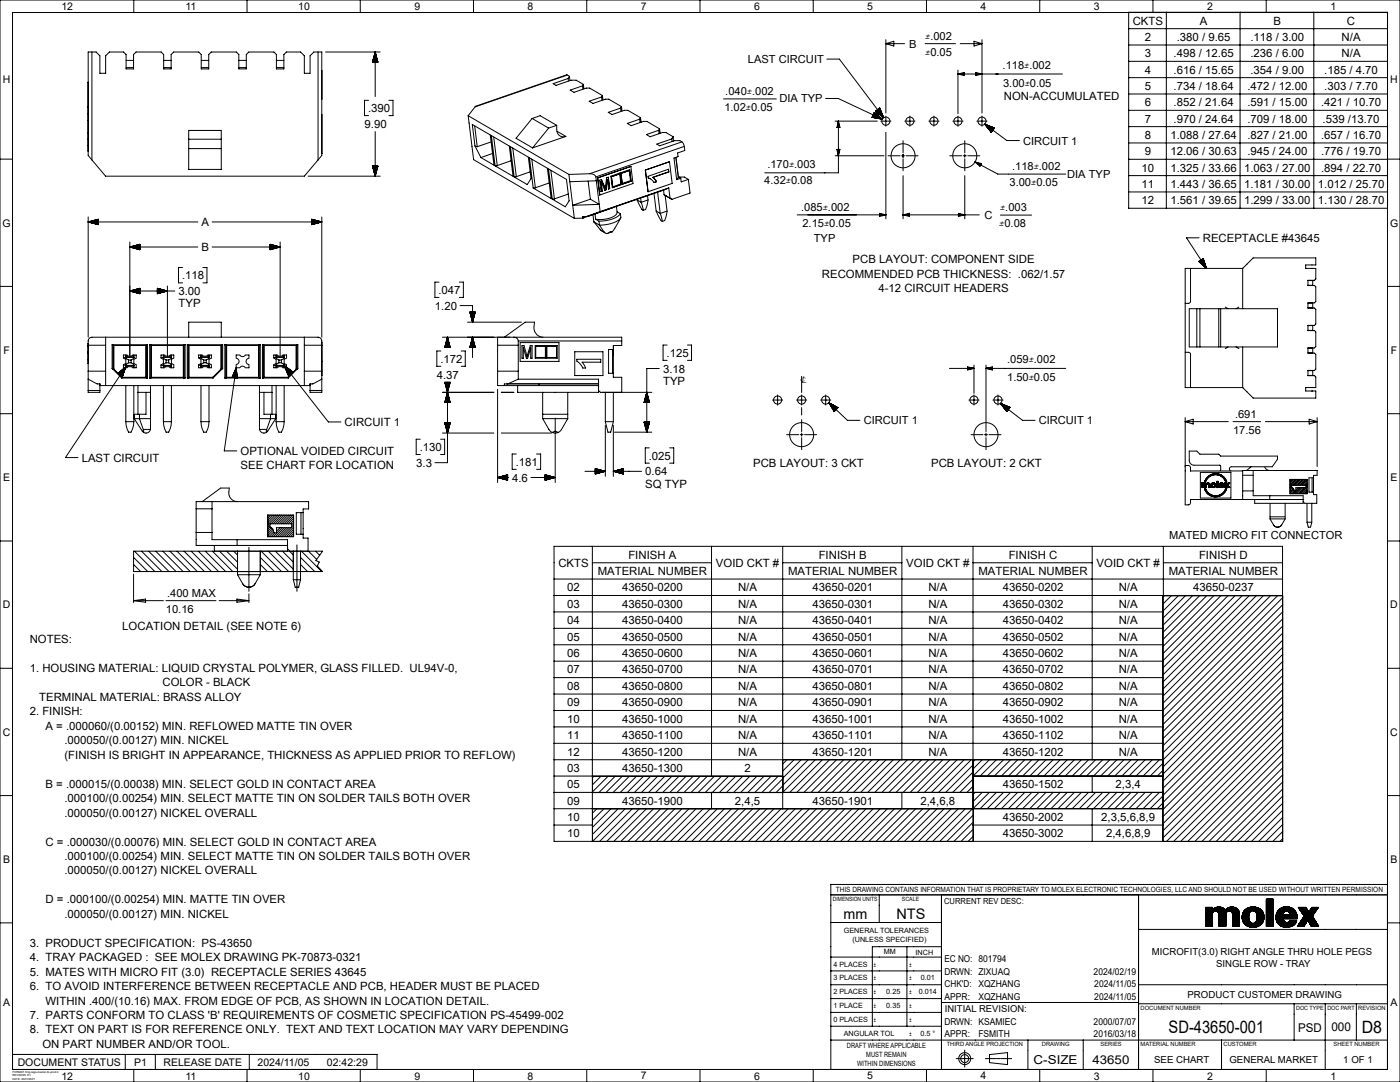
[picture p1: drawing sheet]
<svg xmlns="http://www.w3.org/2000/svg" width="559mm" height="432mm" viewBox="0 0 559 432" stroke-linecap="round" stroke-linejoin="round" font-family="sans-serif">
<defs><g id="words">
<text font-size="6.9" x="466.4" y="412.4">SD-43650-001</text>
<text font-size="6.8" x="543.6" y="412.3">D8</text>
<g font-size="5.8">
<text x="336.7" y="366.8">mm</text>
<text x="357.8" y="366.8">NTS</text>
</g>
<text font-size="4.9" x="412.6" y="424.8">C-SIZE</text>
<g font-size="4.8">
<text x="518.2" y="411.6">PSD</text>
<text x="531.4" y="411.6">000</text>
<text x="436" y="424.7">43650</text>
</g>
<g font-size="4.5">
<text x="452.1" y="9.8">CKTS</text>
<text x="478.9" y="9.8">A</text>
<text x="508.3" y="9.8">B</text>
<text x="537.6" y="9.8">C</text>
<text x="456.9" y="16.3">2</text>
<text x="469.7" y="16.3">.380 / 9.65</text>
<text x="499.1" y="16.3">.118 / 3.00</text>
<text x="535.5" y="16.3">N/A</text>
<text x="456.9" y="22.8">3</text>
<text x="468.4" y="22.8">.498 / 12.65</text>
<text x="499.1" y="22.8">.236 / 6.00</text>
<text x="535.5" y="22.8">N/A</text>
<text x="456.9" y="29.4">4</text>
<text x="468.4" y="29.4">.616 / 15.65</text>
<text x="499.1" y="29.4">.354 / 9.00</text>
<text x="528.5" y="29.4">.185 / 4.70</text>
<text x="456.9" y="35.9">5</text>
<text x="468.4" y="35.9">.734 / 18.64</text>
<text x="497.9" y="35.9">.472 / 12.00</text>
<text x="528.5" y="35.9">.303 / 7.70</text>
<text x="400.7" y="40">NON-ACCUMULATED</text>
<text x="146.9" y="44.7">.390</text>
<text x="456.9" y="42.4">6</text>
<text x="468.4" y="42.4">.852 / 21.64</text>
<text x="497.9" y="42.4">.591 / 15.00</text>
<text x="527.3" y="42.4">.421 / 10.70</text>
<text x="145.5" y="51">9.90</text>
<text x="456.9" y="48.9">7</text>
<text x="468.4" y="48.9">.970 / 24.64</text>
<text x="497.9" y="48.9">.709 / 18.00</text>
<text x="527.9" y="48.9">.539 /13.70</text>
<text x="456.9" y="55.4">8</text>
<text x="467.2" y="55.4">1.088 / 27.64</text>
<text x="497.9" y="55.4">.827 / 21.00</text>
<text x="527.3" y="55.4">.657 / 16.70</text>
<text x="456.9" y="61.9">9</text>
<text x="467.2" y="61.9">12.06 / 30.63</text>
<text x="497.9" y="61.9">.945 / 24.00</text>
<text x="527.3" y="61.9">.776 / 19.70</text>
<text x="455.7" y="68.5">10</text>
<text x="467.2" y="68.5">1.325 / 33.66</text>
<text x="496.6" y="68.5">1.063 / 27.00</text>
<text x="527.3" y="68.5">.894 / 22.70</text>
<text x="455.7" y="75">11</text>
<text x="467.2" y="75">1.443 / 36.65</text>
<text x="496.6" y="75">1.181 / 30.00</text>
<text x="526" y="75">1.012 / 25.70</text>
<text x="455.7" y="81.5">12</text>
<text x="467.2" y="81.5">1.561 / 39.65</text>
<text x="496.6" y="81.5">1.299 / 33.00</text>
<text x="526" y="81.5">1.130 / 28.70</text>
<text x="80.5" y="90.2">A</text>
<text x="80.5" y="100.2">B</text>
<text x="480.1" y="96.6">RECEPTACLE #43645</text>
<text x="340.3" y="105.1">PCB LAYOUT: COMPONENT SIDE</text>
<text x="72.7" y="111.5">.118</text>
<text x="328.1" y="110.9">RECOMMENDED PCB THICKNESS: .062/1.57</text>
<text x="71.2" y="117.8">3.00</text>
<text x="175" y="117.3">.047</text>
<text x="350.7" y="116.6">4-12 CIRCUIT HEADERS</text>
<text x="71.2" y="122.6">TYP</text>
<text x="173.6" y="123.6">1.20</text>
<text x="266.1" y="142.4">.125</text>
<text x="175.8" y="144.8">.172</text>
<text x="264.7" y="148.7">3.18</text>
<text x="174.4" y="151.1">4.37</text>
<text x="264.7" y="153.6">TYP</text>
<text x="137.6" y="170">CIRCUIT 1</text>
<text x="167.5" y="180">.130</text>
<text x="32.6" y="184.3">LAST CIRCUIT</text>
<text x="96" y="181.6">OPTIONAL VOIDED CIRCUIT</text>
<text x="205.9" y="185.9">.181</text>
<text x="259" y="183.4">.025</text>
<text x="96" y="187.4">SEE CHART FOR LOCATION</text>
<text x="166.1" y="186.3">3.3</text>
<text x="257.6" y="189.7">0.64</text>
<text x="300.6" y="186.5">PCB LAYOUT: 3 CKT</text>
<text x="371.6" y="186.5">PCB LAYOUT: 2 CKT</text>
<text x="204.4" y="192.2">4.6</text>
<text x="257.6" y="194.7">SQ TYP</text>
<text x="222.9" y="226.2">CKTS</text>
<text x="250.8" y="223">FINISH A</text>
<text x="285.8" y="226.2">VOID CKT #</text>
<text x="326.8" y="223">FINISH B</text>
<text x="361.7" y="226.2">VOID CKT #</text>
<text x="402.6" y="223">FINISH C</text>
<text x="437.7" y="226.2">VOID CKT #</text>
<text x="478.6" y="223">FINISH D</text>
<text x="238.6" y="229.5">MATERIAL NUMBER</text>
<text x="314.5" y="229.5">MATERIAL NUMBER</text>
<text x="390.5" y="229.5">MATERIAL NUMBER</text>
<text x="466.5" y="229.5">MATERIAL NUMBER</text>
<text x="66.7" y="238.1">.400 MAX</text>
<text x="226.4" y="236">02</text>
<text x="248.3" y="236">43650-0200</text>
<text x="294.6" y="236">N/A</text>
<text x="324.3" y="236">43650-0201</text>
<text x="370.6" y="236">N/A</text>
<text x="400.2" y="236">43650-0202</text>
<text x="446.5" y="236">N/A</text>
<text x="476.2" y="236">43650-0237</text>
<text x="66.2" y="244.5">10.16</text>
<text x="226.4" y="242.6">03</text>
<text x="248.3" y="242.6">43650-0300</text>
<text x="294.6" y="242.5">N/A</text>
<text x="324.3" y="242.6">43650-0301</text>
<text x="370.6" y="242.5">N/A</text>
<text x="400.2" y="242.6">43650-0302</text>
<text x="446.5" y="242.5">N/A</text>
<text x="48.8" y="251.5">LOCATION DETAIL (SEE NOTE 6)</text>
<text x="226.4" y="249.1">04</text>
<text x="248.3" y="249.1">43650-0400</text>
<text x="294.6" y="249.1">N/A</text>
<text x="324.3" y="249.1">43650-0401</text>
<text x="370.6" y="249.1">N/A</text>
<text x="400.2" y="249.1">43650-0402</text>
<text x="446.5" y="249.1">N/A</text>
<text x="11.9" y="256.6">NOTES:</text>
<text x="226.4" y="255.7">05</text>
<text x="248.3" y="255.7">43650-0500</text>
<text x="294.6" y="255.7">N/A</text>
<text x="324.3" y="255.7">43650-0501</text>
<text x="370.6" y="255.7">N/A</text>
<text x="400.2" y="255.7">43650-0502</text>
<text x="446.5" y="255.7">N/A</text>
<text x="226.4" y="262.2">06</text>
<text x="248.3" y="262.2">43650-0600</text>
<text x="294.6" y="262.2">N/A</text>
<text x="324.3" y="262.2">43650-0601</text>
<text x="370.6" y="262.2">N/A</text>
<text x="400.2" y="262.2">43650-0602</text>
<text x="446.5" y="262.2">N/A</text>
<text x="11.9" y="268.2">1. HOUSING MATERIAL: LIQUID CRYSTAL POLYMER, GLASS FILLED. UL94V-0,</text>
<text x="226.4" y="268.8">07</text>
<text x="248.3" y="268.8">43650-0700</text>
<text x="294.6" y="268.8">N/A</text>
<text x="324.3" y="268.8">43650-0701</text>
<text x="370.6" y="268.8">N/A</text>
<text x="400.2" y="268.8">43650-0702</text>
<text x="446.5" y="268.8">N/A</text>
<text x="64.8" y="273.9">COLOR - BLACK</text>
<text x="226.4" y="275.3">08</text>
<text x="248.3" y="275.3">43650-0800</text>
<text x="294.6" y="275.3">N/A</text>
<text x="324.3" y="275.3">43650-0801</text>
<text x="370.6" y="275.3">N/A</text>
<text x="400.2" y="275.3">43650-0802</text>
<text x="446.5" y="275.3">N/A</text>
<text x="15.6" y="279.7">TERMINAL MATERIAL: BRASS ALLOY</text>
<text x="226.4" y="281.9">09</text>
<text x="248.3" y="281.9">43650-0900</text>
<text x="294.6" y="281.9">N/A</text>
<text x="324.3" y="281.9">43650-0901</text>
<text x="370.6" y="281.9">N/A</text>
<text x="400.2" y="281.9">43650-0902</text>
<text x="446.5" y="281.9">N/A</text>
<text x="11.9" y="285.5">2. FINISH:</text>
<text x="18.2" y="291.3">A = .000060/(0.00152) MIN. REFLOWED MATTE TIN OVER</text>
<text x="226.4" y="288.4">10</text>
<text x="248.3" y="288.4">43650-1000</text>
<text x="294.6" y="288.4">N/A</text>
<text x="324.3" y="288.4">43650-1001</text>
<text x="370.6" y="288.4">N/A</text>
<text x="400.2" y="288.4">43650-1002</text>
<text x="446.5" y="288.4">N/A</text>
<text x="25.7" y="297">.000050/(0.00127) MIN. NICKEL</text>
<text x="226.4" y="295">11</text>
<text x="248.3" y="295">43650-1100</text>
<text x="294.6" y="295">N/A</text>
<text x="324.3" y="295">43650-1101</text>
<text x="370.6" y="295">N/A</text>
<text x="400.2" y="295">43650-1102</text>
<text x="446.5" y="295">N/A</text>
<text x="25.7" y="302.8">(FINISH IS BRIGHT IN APPEARANCE, THICKNESS AS APPLIED PRIOR TO REFLOW)</text>
<text x="226.4" y="301.6">12</text>
<text x="248.3" y="301.6">43650-1200</text>
<text x="294.6" y="301.5">N/A</text>
<text x="324.3" y="301.6">43650-1201</text>
<text x="370.6" y="301.5">N/A</text>
<text x="400.2" y="301.6">43650-1202</text>
<text x="446.5" y="301.5">N/A</text>
<text x="226.4" y="308.1">03</text>
<text x="248.3" y="308.1">43650-1300</text>
<text x="297.1" y="308.1">2</text>
<text x="18.2" y="314.3">B = .000015/(0.00038) MIN. SELECT GOLD IN CONTACT AREA</text>
<text x="226.4" y="314.6">05</text>
<text x="400.2" y="314.6">43650-1502</text>
<text x="445.3" y="314.6">2,3,4</text>
<text x="25.7" y="320.1">.000100/(0.00254) MIN. SELECT MATTE TIN ON SOLDER TAILS BOTH OVER</text>
<text x="226.4" y="321.1">09</text>
<text x="248.3" y="321.1">43650-1900</text>
<text x="293.3" y="321.1">2,4,5</text>
<text x="324.3" y="321.1">43650-1901</text>
<text x="367.4" y="321.1">2,4,6,8</text>
<text x="25.7" y="325.9">.000050/(0.00127) NICKEL OVERALL</text>
<text x="226.4" y="327.6">10</text>
<text x="400.2" y="327.6">43650-2002</text>
<text x="439.6" y="327.6">2,3,5,6,8,9</text>
<text x="226.4" y="334.1">10</text>
<text x="400.2" y="334.1">43650-3002</text>
<text x="441.5" y="334.1">2,4,6,8,9</text>
<text x="18.2" y="337.4">C = .000030/(0.00076) MIN. SELECT GOLD IN CONTACT AREA</text>
<text x="25.7" y="343.2">.000100/(0.00254) MIN. SELECT MATTE TIN ON SOLDER TAILS BOTH OVER</text>
<text x="25.7" y="349">.000050/(0.00127) NICKEL OVERALL</text>
<text x="18.2" y="360.5">D = .000100/(0.00254) MIN. MATTE TIN OVER</text>
<text x="25.7" y="366.3">.000050/(0.00127) MIN. NICKEL</text>
<text x="11.9" y="377.8">3. PRODUCT SPECIFICATION: PS-43650</text>
<text x="11.9" y="383.6">4. TRAY PACKAGED : SEE MOLEX DRAWING PK-70873-0321</text>
<text x="11.9" y="389.4">5. MATES WITH MICRO FIT (3.0) RECEPTACLE SERIES 43645</text>
<text x="11.9" y="395.1">6. TO AVOID INTERFERENCE BETWEEN RECEPTACLE AND PCB, HEADER MUST BE PLACED</text>
<text x="18.2" y="400.9">WITHIN .400/(10.16) MAX. FROM EDGE OF PCB, AS SHOWN IN LOCATION DETAIL.</text>
<text x="11.9" y="406.7">7. PARTS CONFORM TO CLASS 'B' REQUIREMENTS OF COSMETIC SPECIFICATION PS-45499-002</text>
<text x="11.9" y="412.4">8. TEXT ON PART IS FOR REFERENCE ONLY. TEXT AND TEXT LOCATION MAY VARY DEPENDING</text>
<text x="16.9" y="418.2">ON PART NUMBER AND/OR TOOL.</text>
</g>
<g font-size="4.4">
<text x="362.8" y="19.1">B</text>
<text x="298.5" y="25.2">LAST CIRCUIT</text>
<text x="400.2" y="27.7">.118</text>
<text x="400.4" y="34.7">3.00</text>
<text x="289.5" y="37.9">.040</text>
<text x="311.1" y="40.9">DIA TYP</text>
<text x="289.1" y="44.1">1.02</text>
<text x="408.4" y="57.7">CIRCUIT 1</text>
<text x="306.3" y="67.1">.170</text>
<text x="404" y="67.9">.118</text>
<text x="426" y="70.9">DIA TYP</text>
<text x="305" y="73.5">4.32</text>
<text x="403" y="74.1">3.00</text>
<text x="319.8" y="84.1">.085</text>
<text x="392.9" y="87.3">C</text>
<text x="320.3" y="90.8">2.15</text>
<text x="324.8" y="96.6">TYP</text>
<text x="402" y="144.7">.059</text>
<text x="402" y="152">1.50</text>
<text x="492.9" y="166.7">.691</text>
<text x="344.7" y="169.4">CIRCUIT 1</text>
<text x="414.6" y="169.4">CIRCUIT 1</text>
<text x="492.2" y="173">17.56</text>
<text x="466.6" y="215.2">MATED MICRO FIT CONNECTOR</text>
</g>
<g font-size="4.2">
<text x="24.5" y="4">12</text>
<text x="74" y="4">11</text>
<text x="119" y="4">10</text>
<text x="165.4" y="4">9</text>
<text x="210.6" y="4">8</text>
<text x="255.8" y="4">7</text>
<text x="301" y="4">6</text>
<text x="346.2" y="4">5</text>
<text x="391.4" y="4">4</text>
<text x="436.6" y="4">3</text>
<text x="481.8" y="4">2</text>
<text x="531.1" y="4">1</text>
<text x="1.1" y="33.2">H</text>
<text x="554.9" y="33.2">H</text>
<text x="1" y="90.4">G</text>
<text x="554.8" y="90.4">G</text>
<text x="1.4" y="141.2">F</text>
<text x="555.2" y="141.2">F</text>
<text x="319.4" y="153">℄</text>
<text x="1.3" y="192">E</text>
<text x="555.1" y="192">E</text>
<text x="1.1" y="242.8">D</text>
<text x="554.9" y="242.8">D</text>
<text x="1.1" y="293.6">C</text>
<text x="554.9" y="293.6">C</text>
<text x="1.3" y="344.4">B</text>
<text x="555.1" y="344.4">B</text>
<text x="1.3" y="401.6">A</text>
<text x="555.1" y="401.6">A</text>
<text x="7.1" y="425.3">DOCUMENT STATUS</text>
<text x="53.6" y="425.3">P1</text>
<text x="65.2" y="425.3">RELEASE DATE</text>
<text x="102.8" y="425.3">2024/11/05</text>
<text x="130.5" y="425.3">02:42:29</text>
<text x="24.5" y="430.8">12</text>
<text x="74" y="430.8">11</text>
<text x="119" y="430.8">10</text>
<text x="165.4" y="430.8">9</text>
<text x="210.6" y="430.8">8</text>
<text x="255.8" y="430.8">7</text>
<text x="301" y="430.8">6</text>
<text x="346.2" y="430.8">5</text>
<text x="391.4" y="430.8">4</text>
<text x="436.6" y="430.8">3</text>
<text x="481.8" y="430.8">2</text>
<text x="531.1" y="430.8">1</text>
</g>
<g font-size="4">
<text x="369.3" y="15.8">±.002</text>
<text x="369.3" y="22.2">±0.05</text>
<text x="408.8" y="27.7">±.002</text>
<text x="409" y="34.7">±0.05</text>
<text x="298.1" y="37.9">±.002</text>
<text x="297.8" y="44.1">±0.05</text>
<text x="314.9" y="67.1">±.003</text>
<text x="412.6" y="67.9">±.002</text>
<text x="313.7" y="73.5">±0.08</text>
<text x="411.6" y="74.1">±0.05</text>
<text x="328.4" y="84.1">±.002</text>
<text x="399.2" y="84.1">±.003</text>
<text x="328.9" y="90.8">±0.05</text>
<text x="398.8" y="90.6">±0.08</text>
<text x="410.6" y="144.7">±.002</text>
<text x="410.6" y="152">±0.05</text>
</g>
<g font-size="3.9">
<text x="459.8" y="381">MICROFIT(3.0) RIGHT ANGLE THRU HOLE PEGS</text>
<text x="485.4" y="385.8">SINGLE ROW - TRAY</text>
<text x="474" y="398.2">PRODUCT CUSTOMER DRAWING</text>
<text x="460.7" y="424.4">SEE CHART</text>
<text x="490.7" y="424.4">GENERAL MARKET</text>
<text x="536.2" y="424.4">1 OF 1</text>
</g>
<g font-size="3.8">
<text x="377" y="383.9">EC NO: 801794</text>
<text x="377" y="388.9">DRWN: ZIXUAQ</text>
<text x="436.5" y="388.9">2024/02/19</text>
<text x="377" y="393.9">CHK'D:</text>
<text x="390.5" y="393.9">XQZHANG</text>
<text x="436.8" y="393.9">2024/11/05</text>
<text x="377" y="398.9">APPR:</text>
<text x="390.5" y="398.9">XQZHANG</text>
<text x="436.8" y="398.9">2024/11/05</text>
<text x="377.1" y="403.9">INITIAL REVISION:</text>
<text x="377" y="408.9">DRWN: KSAMIEC</text>
<text x="377" y="413.9">APPR:</text>
<text x="390.5" y="413.9">FSMITH</text>
<text x="436.5" y="408.9">2000/07/07</text>
<text x="436.5" y="413.9">2016/03/18</text>
</g>
<text font-size="3.4" x="376.9" y="360.7">CURRENT REV DESC:</text>
<g font-size="2.9">
<text x="333.6" y="356.1">THIS DRAWING CONTAINS INFORMATION THAT IS PROPRIETARY TO MOLEX ELECTRONIC TECHNOLOGIES, LLC AND SHOULD NOT BE USED WITHOUT WRITTEN PERMISSION</text>
<text x="336.8" y="372.2">GENERAL TOLERANCES</text>
<text x="340.2" y="375.8">(UNLESS SPECIFIED)</text>
<text x="352.8" y="380.9">MM</text>
<text x="365.5" y="380.9">INCH</text>
<text x="332.6" y="385.8">4 PLACES</text>
<text x="348.7" y="385.7">±</text>
<text x="363.1" y="385.7">±</text>
<text x="332.6" y="391.3">3 PLACES</text>
<text x="348.7" y="391.3">±</text>
<text x="363.1" y="391.3">±</text>
<text x="367.6" y="391.3">0.01</text>
<text x="332.6" y="396.8">2 PLACES</text>
<text x="348.7" y="396.8">±</text>
<text x="353.8" y="396.8">0.25</text>
<text x="363.1" y="396.8">±</text>
<text x="366.8" y="396.8">0.014</text>
<text x="332.6" y="402.3">1 PLACE</text>
<text x="332.7" y="407.8">0 PLACES</text>
<text x="348.7" y="402.3">±</text>
<text x="348.7" y="407.8">±</text>
<text x="353.8" y="402.3">0.35</text>
<text x="363.1" y="402.3">±</text>
<text x="363.1" y="407.8">±</text>
<text x="336.8" y="413.4">ANGULAR TOL</text>
<text x="363.1" y="413.3">±</text>
<text x="367.4" y="413.4">0.5 °</text>
<text x="338.1" y="418.4">DRAFT WHERE APPLICABLE</text>
<text x="342.1" y="425.6">WITHIN DIMENSIONS</text>
<text x="345.8" y="422">MUST REMAIN</text>
</g>
<text font-size="2.4" x="542.1" y="403.1">REVISION</text>
<g font-size="2.3">
<text x="332.4" y="359.6">DIMENSION UNITS</text>
<text x="360" y="359.6">SCALE</text>
<text x="455.3" y="403.1">DOCUMENT NUMBER</text>
<text x="517.3" y="403.1">DOC TYPE</text>
<text x="529.8" y="403.1">DOC PART</text>
<text x="377.9" y="417.6">THIRD ANGLE PROJECTION</text>
<text x="415.9" y="417.6">DRAWING</text>
<text x="439.2" y="417.6">SERIES</text>
<text x="455.3" y="417.6">MATERIAL NUMBER</text>
<text x="488.4" y="417.6">CUSTOMER</text>
<text x="532.3" y="417.6">SHEET NUMBER</text>
</g>
<g font-size="1.1">
<text x="5" y="428.2">FORMAT: Eng-lega-master-tb-prod-C</text>
<text x="5" y="429.6">REVISION: E1</text>
<text x="5" y="431">DATE: 2021/05/01</text>
</g>
</g></defs>
<g fill="none" stroke="#000" stroke-width=".4">
<path d="M0 0h558.8v431.8h-558.8zM53.4 0v5M98.6 0v5M143.8 0v5M189 0v5M234.2 0v5M279.4 0v5M324.6 0v5M353.6 15.8v29.3M353.6 17.4h7.5M353.6 17.4l3.2-.9v1.9zM369.3 17.4h12.1"/>
<path d="M369.8 0v5M383.3 17.4h8.7M388.8 16.5l3.2 .9-3.2 1zM392 15.8v29.3M415 0v5M450.5 11.4h103.3M450.5 18h103.3M460.2 0v5M465.5 4.9v78.2M495 4.9v78.2M505.4 0v5M524.4 4.9v78.2"/>
<path d="M553.8 5h-548.8v421.8h548.8v-421.9h-103.3v78.2h103.3M35.2 32.8v27.5M36.7 20.8h-1.5v41.3l1.5 1.7M36.7 20.8h1.7l1.5 1.5v7h2.3v-7l1.5-1.5h5.6l1 1v5.7h3v-5.7l1-1h10l1 1v5.7h3v-5.7l1-1h10l1 1v5.7h3v-5.7l1-1h10l1 1v5.7h3v-5.7l1-1h10l1 1v5.7h3v-5.7l1-1h5.7l1.5 1.5v7h2.3v-7l1.5-1.5h1.6M36.7 20.8v43M50.3 27h3M50.3 24.1h3M65.3 27h3M65.3 24.1h3M80.3 27h3M80.3 24.1h3M95.3 27h3"/>
<path d="M95.3 24.1h3M110.3 27h3M110.3 24.1h3M126.9 20.8h1.5v41.3l-1.5 1.7M126.9 20.8v43M128.4 28.3v11.2M129.9 20.8h21.9M148.7 24.7v.1M148.8 24.4v.4M148.9 24v.8M149 23.6v1.2M149.1 23.2v1.6"/>
<path d="M149.2 22.8v2M149.3 22.5v2.3M149.4 22.1v2.7M149.5 21.7v3.1M149.6 21.3v3.5M149.7 20.9v3.9M149.8 20.8v17.7M149.8 20.8l-1.1 4M149.8 20.8l1 4h-2.1M149.9 21.1v3.7M150 21.5v3.3M150.1 21.9v2.9"/>
<path d="M150.2 22.3v2.5M150.3 22.7v2.1M150.4 23v1.8M150.5 23.4v1.4M150.6 23.8v1M150.7 24.2v.6M150.8 24.5v.3M226.4 29.9l-36.8 12.8M226.4 29.9l.9 .5M226.8 31.3l.1 1.1M226.8 31.3l-6 2.1 1.1 .7 6-2.1h2.1l2.8 1.7M227.3 30.4l.2 1.8"/>
<path d="M227.3 30.4l-.5 .9M232.5 34.3l.2 1.3M232.5 34.3l-4.9 1.7 1.5 .8 4.9-1.6h1.4l5 2.9M232.8 33.7l.3 1.8M232.8 33.7l-.3 .6M240.1 38.7l.2 1.4M240.1 38.7l-4.9 1.7 1.5 .9 4.9-1.7h1.4l5.1 2.9M240.4 38.1l.3 1.8M240.4 38.1l-.3 .6M288.8 39.5h21.1M329.5 39.3h5l17.7 8.3M330 23.6h5l17.7 23.4"/>
<path d="M382.4 29.5h41.6M382.4 29.5l2.5 .3v-.3M382.4 28v17.4M384.9 29.2v1l-2.5-.7M384.9 29.2v-.3l-2.5 .6M384.9 29.2l-2.5 .3M389.4 28.9l2.5 .6-2.5 .7zM389.4 29.2l2.6 .3M392 29.5l-2.6 .3M450.5 24.5h103.3M450.5 31h103.3M450.5 37.5h103.3"/>
<path d="M35.1 42.6h.1M35.1 58.1h.1M35.1 55.5h.1M35.1 53.1h.1M35.1 45.5h.1M35.1 42.9h.1M35.1 48h.1M75.3 55.6v-3.5h13v3.5M75.3 55.6v12h13v-12M75.3 59.3h13M75.3 55.6h13M128.4 45.8v15.5"/>
<path d="M147.1 40h-1.6v6.1h1.6M149.8 52.5v17.8M155.2 40h1.7v6.1h-1.7M186.9 46.2l40.2 23.4M186.9 46.2l2.1 17.5 40.2 23.5M189.5 50.2l1 8.3M189.6 58.3l.9 .2M189.6 58.3l-1.1-8.6 7.2 4.2 1.5 12-5.2-3M189.6 58.3l2.4 4.6M189.6 42.7l-2.7 3.5M196 56.6l-5.5 1.9M196.1 54.1l7.2 4.2 1.5 12.1-7.2-4.2z"/>
<path d="M197.1 54.7l1.4 11.4M203.7 58.5l7.2 4.2 1.1 8.6-1.6 2.3-5.2-3zM204.7 59.1l1.4 11.4M212.4 47.3l-6.4 7.9 6.6 3.8M212.4 47.3l6.6 3.8M212.4 47.3l3.2-1.1 6.6 3.8M219 51.1l-6.4 7.9M222.2 50a4 4 0 0 0 1.4 4.3l.7 .3 1.6-.2M222.2 50l-3.2 1.1M222.3 52.3l3.6 2.1M225.9 54.4l-13.3 4.6M247.7 43.1l.2 1.4"/>
<path d="M247.7 43.1l-4.9 1.7 1.5 .9 4.9-1.7h1.4l5.1 3M248.1 42.5l.2 1.8M248.1 42.5l-.4 .6M255.3 47.6l-4.9 1.7 1.5 .8 4.9-1.6h1.4l5.1 2.9M255.3 47.6l.2 1.3M255.7 47l-.4 .6M255.7 47l.2 1.8M262.9 52l-4.9 1.7 1.5 .9 4.9-1.7h1.4l2.9 1.7M262.9 52l.2 1.4M263.3 51.4l-.4 .6M263.3 51.4l.2 1.8M268.1 55.4l-5.9 2.1 1.1 .7 6-2.1h2l.9 .5"/>
<path d="M268.1 55.4l.2 1.1M268.7 54.6l-.6 .8M268.7 54.6l.2 1.7M272.2 56.6l.9 1.8M272.2 56.6l-36.8 12.7M273.1 58.4l.2 1.7-2.8 .9 .1 1.5-1.6 .6 1.1 8.6M273.1 58.4l-35.3 12.2M333.3 48.3h16.9M334.3 59.6h-.3l.6 2.6M334.3 59.6h1l-.7 2.6M334.3 59.6l.3 2.6M334.6 59.6h.3l-.3 2.6z"/>
<path d="M334.6 48.3v2.6M334.6 48.3v20.7h-29.4M334.6 48.4l.7 2.5h-1.3zM334.6 48.3l.3 2.6M334.6 48.3l-.3 2.6M348.1 46.8l4.1 .8M348.1 46.8h.1M348.1 46.8l.2 .1M348.2 46.6l1.1 .4M348.2 46.5l1.4 .6M348.3 46.4l1.7 .8M348.3 46.3l2.1 1"/>
<path d="M348.4 46.2l2.4 1.1M348.4 46.1l2.8 1.3M348.5 46l3.1 1.5M348.5 46.9l-.4-.2 .8 .3M348.5 45.9l3.5 1.6M348.7 45.5l2.6 1.3M348.7 45.5l2.3 1.1M348.8 45.3l1.6 .8M349 44.9l.2 .1M349 44.9h.1M349 44.9l3.2 2.7M349 44.9l-.9 1.9"/>
<path d="M349.3 45.2l-.4-.2 .7 .4M349.4 44.4l3.3 2.6M349.4 44.4h.1M349.5 44.4l.1 .2M349.5 44.4l.3 .3M349.6 44.3l.5 .6M349.7 44.2l.7 1M349.7 44.2l1 1.2M349.8 44.1l1.2 1.6M349.9 45.7l-1-.5 1.2 .6M349.9 44.1l1.4 1.8M350 44l1.6 2.1"/>
<path d="M350.1 43.9l1.8 2.5M350.2 43.9l2 2.7M350.2 43.9l2.4 3M350.4 43.7l2.2 2.9M350.5 43.7l1.9 2.6M350.5 43.6l1.8 2.5M350.5 46.2l-1.7-.8 1.9 .9M350.6 43.5l1.6 2.2M350.7 43.5l1.3 1.8M350.7 43.5l1.2 1.5M350.9 43.4l.8 1.2M351 43.2l.4 .5"/>
<path d="M351.1 43.1l.2 .4M351.2 43.1l1.5 3.9M351.2 43.1l-1.8 1.3M351.5 43.9l-.5-.6 .6 1M351.6 48.3h1.6M351.6 47.1l-3-1.4 3.3 1.6M353.4 48.3h.4M353.6 46.3v1.6M353.6 48.1v.5M353.6 48.8v1.6M353.6 52.8v34.5M354 48.3h1.6"/>
<path d="M360.5 56.2v4.8M361.1 48.3h1.7M363 48.3h.4M363.2 46.3v1.6M363.2 48.1v.5M363.2 48.8v1.6M363.6 48.3h1.6M370.7 48.3h1.7M372.6 48.3h.4M372.8 46.3v1.6M372.8 48.1v.5M372.8 48.8v1.6"/>
<path d="M373.2 48.3h1.6M380.3 48.3h1.7M382.2 48.3h.4M382.4 46.3v1.6M382.4 48.1v.5M382.4 48.8v1.6M382.8 48.3h1.6M385.1 56.2v4.8M389.9 48.3h1.6M391.7 48.3h.5M392 46.3v1.6M392 48.1v.5"/>
<path d="M392 48.8v1.6M392.4 48.3h1.6M393 49.5l8.9 6.6h5M393 49.5l2.6 3.3M393 49.5l3.9 1.6-1.3 1.7M393.2 49.6l3.1 2.3M393.3 49.9l2.8 2.2-2.6-1.9M393.4 49.7l2.9 2.1M393.6 49.8l2.8 2M393.8 50.5l2.2 1.7-2.1-1.6M394 49.9l2.5 1.7-2.2-1.5M394 50.8l2 1.5"/>
<path d="M394.3 51.1l1.7 1.2M394.5 50.1l2 1.5M394.5 51.4l1.4 1M394.6 51.5l1.2 1-1-.8M394.7 50.2l1.9 1.3-1.5-1.2M394.9 51.9l.9 .6M395 52l.7 .6M395.2 52.3l.5 .4M395.4 52.5l.3 .2M395.4 50.5l1.3 .9-1.1-.8M395.5 52.6l.2 .1M395.6 52.8h.1"/>
<path d="M395.8 50.6l.9 .7-.7-.6M396.2 50.8l.6 .4-.3-.3M396.7 51l.2 .1M396.9 51.1h.1M450.5 44h103.3M450.5 50.5h103.3M450.5 57.1h103.3M0 63.5h5M36.7 63.8l5.5 6.5h79.3l5.4-6.5M123 70.3h28.8M148.7 66.3h2.1l-1 4M148.7 66.3l1.1 4"/>
<path d="M148.7 66.3h.1M148.7 66.3l.1 .4M148.8 66.3l.1 .8M148.9 66.3l.1 1.2M149 66.3l.1 1.5M149.1 66.3l.1 1.9M149.2 66.3l.1 2.3M149.3 66.3l.1 2.7M149.5 66.3v3.1M149.6 66.3v3.4M149.7 66.3v3.8M149.9 66.3v3.6"/>
<path d="M150 66.3v3.3M150.1 66.3v2.9M150.2 66.3v2.5M150.3 66.3v2.1M150.4 66.3v1.7M150.5 66.3v1.4M150.6 66.3v1M150.7 66.3v.6M150.8 66.3v.2M196.6 61.2l-4.6 1.7M198.5 66.1l-.9 .1M204 64.1l-5.5 2"/>
<path d="M206.1 70.5l-.9 .1M211.3 63l7.2 4.2 1.5 12-7.2-4.2zM211.6 68.6l-5.5 1.9M212.3 63.5l1.4 11.4M213.7 74.9l-.9 .1M218.9 67.4l7.2 4.2 1.1 8.6-1.6 2.3-5.2-3zM219.2 73l-5.5 1.9M219.9 68l1.4 11.4M221.3 79.4l-.9 .1M226.8 77.4l-5.5 2M227.1 69.6l2.1 17.6M234.8 72.3l.8 7.2"/>
<path d="M235.4 69.3l.7 .1a1.86 1.86 0 0 1 1.7 1.2M235.4 69.3l-8.3 .3M237.8 70.6l1.7 13.9M238 72.2l-10.6 .3M238.5 71l.9 6.8M238.5 71h.1M239.4 77.8h.1M239.8 72.4l.5 3.9M239.8 72.4h.1M239.9 72.4l.4 3.9M239.9 72.4l1.5 3.5M240 71.7l1.6 3.5"/>
<path d="M240.3 76.3l-.4 .1M240.3 76.3h.1M240.3 76.3l-.4 .2M241.6 75.2l-1.6-3.5-.7 .2 .6 4.6M241.8 75.8l-.4 .1M241.8 75.8h.1M242.4 71.6l-.6 4.2M242.4 71.6h.1M242.4 71.6l.5 3.8M242.8 70.7l.5 4.5M242.8 70.7l.6 4.6M242.8 70.7l-.7 .2-.5 4.3"/>
<path d="M243.3 75.2l-.4 .2M243.3 75.2l.1 .1M243.4 75.3l-.5 .1M243.8 70.3l3.7-1.3 .6 4.6-3.7 1.3zM244 70.5l.5 4M244 70.5h.1M244.5 74.5h.1M247.3 69.4l-3.3 1.1M247.3 69.4h.1M247.3 69.4l.5 4-3.2 1.1M247.5 69l.6 4.6M247.8 69.2l.5 4"/>
<path d="M247.8 69.2h.1M247.9 69.2l.5 4M248.1 73.6l-3.7 1.3M248.1 73.6h.1M248.3 73.2h.1M251.1 68.1l-3.3 1.1M251.1 68.1h.1M251.2 68.1l.5 4-3.3 1.1M251.2 68.1l-3.3 1.1M251.3 67.7l.6 4.6M251.8 66.4h.1M251.8 66.4l-13.3 4.6"/>
<path d="M251.8 66.4l.9 6.8-13.3 4.6M251.9 72.3l-3.7 1.3M251.9 72.3h.1M251.9 72.3l-.6-4.6-3.7 1.3 .6 4.6M254.3 79.5v.3M254.3 79.8l1.9 3.8 .5 .3M254.3 79.8l1.6 .9M255.7 79l.2 1.7M257.6 67.9l1.1 8.6M257.6 67.9h.1M258.4 78.1l.3 1.7M258.7 76.5h.1"/>
<path d="M258.7 79.8l-1 3.8-1 .3M258.7 79.8l-2.8 .9M258.7 71l.8 .3M258.7 71l1.2 .6 1.2 1.2 1-.3M259.5 71.3l.1 .1M260.6 70.8l1.4 1.7M260.6 70.8h.1M260.6 70.8l1.5 1.7M261 77.2l.9 7M262 72.5l-.9 .3M262 72.5h.1M262.5 76.7l1 8.5"/>
<path d="M264.8 75.8l.3 1.9M265.1 77.7l2.3 1.4M265.1 77.7l3.1 1.9M265.4 75.6h.1M265.4 75.6l-30.8 10.7M265.5 78l.8 6.2M266.8 67.6l.1 1M266.8 67.5l-8.1 2.9v.6M266.8 67.5l.1 1.1M266.9 68.6l-6.3 2.2M266.9 68.6h.1M266.9 75l.5 4.1"/>
<path d="M266.9 75l-27.4 9.5M266.9 75l-1.5 .6M267.2 64.5v.1M267.2 64.6l-9.6 3.3M267.2 64.6l1.1 8.6-9.6 3.3M267.4 79.1l.8 .5M269.8 62.8l.9 8M270.7 70.8l-.6 .9M270.8 70.6l.9 .5M270.8 70.7l-.1 .1M271 70.7h2.1l1.7 .9M271.7 71.1l.2 1.5 2.9-1"/>
<path d="M271.7 71.1l-1.6 .6M274.8 71.6l.6 5.5-7.2 2.5M333.3 62.2h19.5M354.5 62.2h4.8M359.9 62.2h1.2M360.5 61.6v1.2M360.5 63.4v4.8M360.5 70.1v17.2M361.7 62.2h4.7M379.1 62.2h4.8M384.5 62.2h1.2M385.1 61.6v1.2"/>
<path d="M385.1 63.4v4.8M385.1 70.1v17.2M386.3 62.2h4.8M389.2 64.6l2.2 1.2-.1 .3zM389.2 64.6l9.1 4.9h4.3M389.2 64.6l2.5 .7-.1 .3M389.2 64.6l2.4 1M389.2 64.6l1.9 1.8 .5-.8M402.7 69.5h22.6M450.5 63.6h103.3M450.5 70.1h103.3M450.5 76.6h103.3"/>
<path d="M553.8 63.5h5M35.2 86.6v48M35.2 88.6h43.8M35.2 88.6l4 1M35.4 88.5h3.8M35.6 88.7h3.6M35.8 88.4h3.4M36 88.8h3.2M36.1 88.3h3.1M36.3 88.9h2.9M36.5 88.2h2.7M36.7 89h2.5"/>
<path d="M36.9 88.1h2.3M37.1 89.1h2.1M37.3 88h1.9M37.5 89.2h1.7M37.7 87.9h1.5M37.8 89.3h1.4M38 87.8h1.2M38.2 89.4h1M38.4 87.7h.8M38.6 89.5h.6M38.6 87.7h.6M39 89.6h.2"/>
<path d="M39 87.6h.2M39.2 87.5v2.1M39.2 87.5l-4 1.1M51.8 98.6h27.2M51.8 96.6v45.6M51.8 98.6l4 1M52 98.5h3.8M52.2 98.7h3.6M52.4 98.4h3.4M52.6 98.8h3.2M52.8 98.3h3M53 98.9h2.8"/>
<path d="M53.1 98.2h2.7M53.3 99h2.5M53.5 98.1h2.3M53.7 99.1h2.1M53.9 98h1.9M54.1 99.2h1.7M54.3 97.9h1.5M54.5 99.3h1.3M54.7 99.3h1.1M54.7 97.8h1.1M55 99.4h.8M55 97.7h.8"/>
<path d="M55.4 99.5h.4M55.4 97.6h.4M55.8 99.6h.1M55.8 97.5h.1M55.8 97.5v2.1M55.8 97.5l-4 1.1M84.7 98.6h27.1M84.7 88.6h43.7M107.8 99.6h.1M107.8 99.3h1.4M107.8 97.5h.1M107.8 97.6h.4"/>
<path d="M107.8 97.7h.8M107.8 97.8h1.2M107.8 97.9h1.6M107.8 98h1.9M107.8 98.1h2.3M107.8 98.2h2.7M107.8 98.3h3.1M107.8 98.4h3.4M107.8 98.5h3.8M107.8 97.5l4 1.1M107.8 97.5v2.1M108.2 99.5l-.4 .1"/>
<path d="M108.6 99.4l-.8 .1M109 99.3l-1.2 .1M109.5 99.2h-1.7M109.9 99.1h-2.1M110.3 99h-2.5M110.7 98.9h-2.9M111.1 98.8h-3.3M111.4 98.7h-3.6M111.8 96.6v45.6M111.8 98.6l-4 1M124.4 87.5l.3 .1M124.4 87.6l.6 .1"/>
<path d="M124.4 87.7h.8M124.4 87.8h1.2M124.4 87.9h1.6M124.4 88h2M124.4 88.1h2.3M124.4 88.2h2.7M124.4 88.3h3.1M124.4 88.4h3.5M124.4 88.5h3.9M124.4 87.5l4 1.1M124.4 87.5v2.1M124.7 89.6h-.3"/>
<path d="M125 89.5h-.6M125.4 89.4h-1M125.8 89.3h-1.4M126.2 89.2h-1.8M126.5 89.1h-2.1M126.9 89h-2.5M127.3 88.9h-2.9M127.7 88.8h-3.3M128.1 88.7h-3.7M128.4 86.6v48M128.4 88.6l-4 1M228.6 81.9l7-2.4 3.6 2.1z"/>
<path d="M232.7 87l-3.5 .2M234.6 86.3l-2 .1 .1 .6M236.7 85.7l.3 2.8M237 88.5l2.7 3.2M237 88.5l2.3 1.3M237.5 85.4l.2 2.1M237.7 87.5l1.4 .8M239.1 88.3l.2 1.5M239.3 89.8l1.8 2.8M239.5 84.5l-4.9 1.8M239.7 91.7l1.8 1.3M239.7 91.7l1.4 .9"/>
<path d="M241.1 92.6l1.2 .6M244.3 92.5h-.8l-1.2 .7M244.3 92.5l-2 .7M244.5 82.9l-11.8 4.1M246 82.3l.3 2.4a3.6 3.6 0 0 1-3.3 2.5l-3.2 .4-2.1-.1M246.3 84.5l1.3 .8M247.6 85.3a10.6 10.6 0 0 1-8.5 3M247.6 85.3l.2 1.6M247.8 86.9a10.6 10.6 0 0 1-8.5 2.9M247.8 86.9l-3.5 5.6M255.9 80.7l.8 3.2M261.9 84.2l1.9 3.9 .5 .3"/>
<path d="M261.9 84.2l1.6 1M263.5 85.2l.8 3.2M266.3 84.2l-1 3.8-1 .4M266.3 84.2l-2.8 1M318.2 85.8h35.4M351.1 85.8v-.3l2.5 .3M353.6 85.8l-2.5-.7v1M353.6 85.8l-2.5 .6v-.3M353.6 85.8l-2.5 .3M360.5 85.8h30.4M360.5 85.8l2.5 .3v-.3M363 85.5v.9l-2.5-.6"/>
<path d="M363 85.5v-.4l-2.5 .7M363 85.5l-2.5 .3M382.6 85.8v-.3l2.5 .3M385.1 85.8l-2.5-.7v1M385.1 85.8l-2.5 .3M385.1 85.8l-2.5 .6v-.3M399.3 85.8h12.5M478.6 94.9h-5l8 12.2M0 114.3h5M51.8 116.1h17.9M51.8 116.1l4 1.1M52 116.1h3.8"/>
<path d="M52.2 116.2h3.6M52.4 116h3.4M52.6 116.3h3.2M52.8 115.9h3M53 116.4h2.8M53.1 115.8h2.7M53.3 116.5h2.5M53.5 115.7h2.3M53.7 116.6h2.1M53.9 115.6h1.9M54.1 116.7h1.7M54.3 115.5h1.5"/>
<path d="M54.5 116.8h1.3M54.7 116.9h1.1M54.7 115.4h1.1M55 117h.8M55 115.3h.8M55.4 117.1h.4M55.4 115.2h.4M55.8 117.2h.1M55.8 115.1h.1M55.8 115.1v2.1M55.8 115.1l-4 1M62.8 117.2h.1"/>
<path d="M62.8 116.8h1.4M62.8 115.1h.1M62.8 115.1l.4 .1M62.8 115.2l.8 .1M62.8 115.3l1.2 .1M62.8 115.4l1.6 .1M62.8 115.5l1.9 .1M62.8 115.6l2.3 .1M62.8 115.7l2.7 .1M62.8 115.8l3.1 .1M62.8 115.9l3.4 .1M62.8 116l3.8 .1"/>
<path d="M62.8 115.1l4 1-4 1.1M62.8 115.1v2.1M63.2 117.1l-.4 .1M63.6 117l-.8 .1M64 116.9l-1.2 .1M64.5 116.7l-1.7 .1M64.9 116.6l-2.1 .1M65.3 116.5l-2.5 .1M65.7 116.4l-2.9 .1M66.1 116.3l-3.3 .1M66.4 116.2l-3.6 .1M66.8 114.1v28.1"/>
<path d="M72.9 106.8h-1.7v6.1h1.7M81 106.8h1.6v6.1h-1.6M175.2 112.6h-1.6v6.1h1.6M183.3 112.6h1.7v6.1h-1.7M475.2 107.1v13.3l-.6 .6-1.5 .1M478.5 104.4l3.1 2.7M478.5 104.3v.1M478.5 104.3l.1 .2M478.6 104.3l.2 .3M478.6 104.2l.5 .7M478.9 104.1l1 1.6M479 104l1.2 1.9"/>
<path d="M479 104l1.5 2.2M479.2 103.9l1.6 2.6M479.2 103.9l1.9 2.8M479.3 103.8l2.1 3.2M479.4 105.2l-.7-1 1 1.2M479.5 103.7l1.9 3M479.6 103.6l1.7 2.8M479.6 103.6l1.6 2.4M479.8 103.5l1.3 2.1M479.8 103.5l1.1 1.8M480 103.3l.6 .8M480.2 103.2l.1 .2"/>
<path d="M480.3 103.2h.1M480.3 103.2l1.3 3.9M480.3 103.2l-1.8 1.2M480.4 103.6l-.2-.4 .3 .6M480.7 104.5l-.7-1.1 .8 1.5M496 107.1l4.2-4.2h25v2.8h-4v1.4h4v4.2l-.5 .6h-2.6v2.1h2.6l.5 .5v5.8l-.5 .5h-2.6v2.1h2.6l.5 .6v5.8l-.5 .5h-2.6v2.1h2.6l.5 .5v5.9l-.5 .5h-2.6v2.1h2.6l.5 .5v5.9l-.5 .5h-2.6v2l2.6 .1 .5 .5v4.3h-4v1.3h4v2.9h-25l-4.2-4.2M496 107.1v16.1M496 107.1h-22.9v47.6h22.9M497.7 105.5h-.1M522.1 112h1.9v1.9h-1.9M553.8 114.3h5M35.1 138.3h.1"/>
<path d="M35.2 137.1v8M35.2 137.8h7M42.2 134.6v19.3M44.8 137.6h14.1M44.8 137.6v9.4M44.8 137.6h.4M45.2 137.6v9.8M45.2 137.6l.3 .3M45.5 137.9h12.7M45.5 137.9v9.4M58.2 137.9v12.7M58.4 137.6v13.3"/>
<path d="M58.4 137.6l-.2 .3M58.9 137.6v13.3M58.9 137.6h-.5M59.8 137.6h14.1M59.8 137.6v13.3M59.8 137.6h.4M60.2 137.6l.3 .3M60.2 137.6v13.3M60.5 137.9h12.7M60.5 137.9v12.7M73.2 137.9v12.7M73.4 137.6l-.2 .3"/>
<path d="M73.4 137.6v13.3M73.9 137.6v13.3M73.9 137.6h-.5M74.8 137.6h14.1M74.8 137.6v13.3M74.8 137.6h.4M75.2 137.6l.3 .3M75.2 137.6v13.3M75.3 134.6v-6h13v6M75.5 137.9h12.7M75.5 137.9v12.7M88.2 137.9v9.4"/>
<path d="M88.4 137.6l-.2 .3M88.4 137.6v9.8M88.9 137.6v9.4M88.9 137.6h-.5M89.8 137.6h14.1M89.8 137.6v13.3M89.8 137.6h.4M90.2 137.6l.3 .3M90.2 137.6v13.3M90.5 137.9h12.7M90.5 137.9v12.7M103.2 137.9v12.7"/>
<path d="M103.4 137.6l-.2 .3M103.4 137.6v13.3M103.9 137.6v13.3M103.9 137.6h-.5M104.8 137.6h14.1M104.8 137.6v13.3M104.8 137.6h.4M105.2 137.6l.3 .3M105.2 137.6v13.3M105.5 137.9h12.7M105.5 137.9v12.7M118.2 137.9v9.4"/>
<path d="M118.4 137.6l-.2 .3M118.4 137.6v9.8M118.9 137.6v9.4M118.9 137.6h-.5M121.5 134.6v19.3M121.5 137.8h6.9M128.4 136.7v13.2M176.6 134.6h71.6v1.5M177.5 138.6h2.2M177.5 138.6h.1M177.6 138.2v.4M177.7 137.8v.8"/>
<path d="M177.8 137.4v1.2M177.9 137v1.6M178.1 136.7v1.9M178.2 136.3v2.3M178.3 135.9v2.7M178.4 135.5v3.1M178.5 135.1v3.5M178.6 134.8v3.8M178.6 134.6v4M178.6 134.6l-1.1 4M178.6 134.6l1.1 4M178.7 135v3.6"/>
<path d="M178.8 135.3v3.3M178.9 135.7v2.9M179 136.1v2.5M179.1 136.3v2.3M179.2 136.7v1.9M179.3 137v1.6M179.4 137.4v1.2M179.5 137.8v.8M179.6 138.2v.4M179.7 138.6h.1M183.6 122h5v6.6M186.6 128.6h21.5"/>
<path d="M187.5 124.6h2.2M187.5 124.6l1.1 4M187.5 138.6h2.2M187.5 124.6h.1M187.5 138.6h.1M187.6 124.6v.4M187.6 138.2v.4M187.7 124.6v.8M187.7 137.8v.8M187.8 124.6v.9M187.8 137.6v1M187.8 124.6l.1 1.3"/>
<path d="M187.9 137.2v1.4M187.9 124.6l.1 1.7M188 136.9v1.7M188.1 124.6v2.1M188.1 136.5v2.1M188.2 124.6v2.5M188.2 136.1v2.5M188.3 124.6v2.8M188.3 135.7v2.9M188.4 124.6v3.2M188.4 135.3v3.3M188.5 124.6v3.6"/>
<path d="M188.5 135v3.6M188.6 134.6v8.1M188.6 134.6l-1.1 4M188.6 134.6l1.1 4M188.7 134.8v3.8M188.7 124.6v3.8M188.8 135.1v3.5M188.8 124.6v3.4M188.9 135.5v3.1M188.9 124.6v3M189 135.9v2.7M189 124.6v2.6"/>
<path d="M189.1 136.3v2.3M189.1 124.6v2.3M189.2 136.7v1.9M189.2 124.6v1.9M189.3 137v1.6M189.3 124.6v1.5M189.4 137.4v1.2M189.4 124.6v1.1M189.5 137.8v.8M189.5 124.6v.8M189.6 138.2v.4M189.6 124.6v.4"/>
<path d="M189.7 124.6h.1M189.7 138.6h.1M189.7 124.6l-1.1 4M198.6 137.8h8.3M198.6 134.6v19.3h40.3M201.3 134.6l8.3-6h3.8a4.2 4.2 0 0 0 3 5.9l.5 .1M205.1 134.6a1.69 1.69 0 0 1 1.8 1.5M206.9 136.1v15.2M206.9 136.1h41.3M207.6 136.7h15.5v7.5h-15.5zM208.3 138h.9l1.2 4.3 1.2-4.3h.8v5h-.6v-4.2l-1.2 4.2h-.5l-1.2-4.3v4.3h-.6zM213.6 137.9h4.3v5.1h-4.3z"/>
<path d="M213.8 138.2h3.9v4.5h-3.9zM218.1 137.9h4.3v5.1h-4.3zM218.3 138.2h3.8v4.5h-3.8zM244.5 139.5v9.5M244.8 138.3v3.3M244.8 139.5h-1.9v9.5h1.9M248.2 136.1v1.8h-3.4v12.7h3.4v6M266.3 137.7h-1.6v6.1h1.6M274.4 137.7h1.6v6.1h-1.6M474.7 123.2h35.2v15.3h-35.2zM477.7 123.2v15.3M478.9 123.2v15.3"/>
<path d="M486.5 123.2v15.3M487.2 123.2v15.3M489 122.5l1.2 .7M490.2 138.5l-1.2 .6M493.4 138.5l1.1 .6M494.5 122.5l-1.1 .7M496 138.5v16.2M522.1 120.9h1.9v2h-1.9M522.1 129.9h1.9v1.9h-1.9M522.1 138.9h1.9v1.9h-1.9M35.1 140.4h.1M35.1 143.7h.1"/>
<path d="M35.1 140.6h.1M35.1 140.7h.1M35.1 141h.1M35.2 151.3l3.4 1.8 1.3 .1v3.4h-4.7v-20.5l.6-1.2 .9-.3h90.7l.8 .6 .2 .9v20.5h-4.6l-.1-3.4 1.4-.1 3.3-1.8M35.2 148.1h7M35.2 155.8h4.7M39.9 153.9h83.8M44.8 147l3.8 3.9M44.8 147l.4 .4M45.5 147.3l-.3 .1M45.5 147.3l3.2 3.3M47.1 149.1l1.8 1.2"/>
<path d="M47.1 149.1h.1M47.3 148.9l-.1 .2M47.6 148.7l-.4 .5M47.9 148.4l-.6 .8M48.2 148.1l-.8 1.1M48.5 147.9l-1 1.4M48.6 150.9h10.3M48.7 150.6h9.5M48.7 150.6l-.1 .3M48.9 150.2h.1M49 150l-.1 .2M49 147.4l-1.4 2 1.1-1.8"/>
<path d="M49.1 149.7l-.3 .5M49.2 149.3l-.5 .8M49.3 145.8h4.1M49.3 142.7h.9M49.3 147.1l-1.5 2.4M49.3 148.9l-.7 1.2M49.6 148.2l-1.1 1.8 1-1.4M49.6 146.8l-1.8 2.7M49.7 147.8l-1.3 2.1M49.8 147.4l-1.5 2.4M49.9 146.6l-2 3M50 147.1l-1.8 2.7"/>
<path d="M50 146.9l-1.9 2.8M50.2 146.5l-2.1 3.2M50.2 144.9l-.9 .6v1.3h1.4l.4-.5M50.2 145.8v.2M50.2 142.5v.1M50.2 142.1v.4M50.2 146v.3M50.2 146.3v.5M50.2 141.7v.4M50.2 142.6l1.1 1.1M50.2 146.3l-24.1 36.3h5M50.2 146.3l-3.1 2.8"/>
<path d="M50.2 146.3l-1.3 4M50.2 142.6v3.2M50.2 153.9v14.4M50.2 142.6h3.2M50.2 142.1h3.2M50.2 146.3h3.2M50.2 146h3.2M50.2 142.5h3.2M51.1 142.1l-.4-.4h-1.4v1.3l.9 .5M51.3 144.8l-1.1 1M51.3 143.7v1.1M51.3 143.7h1"/>
<path d="M51.3 144.8h1M52.3 144.8l1.1 1M52.3 143.7v1.1M52.5 142.1l.4-.4h1.5v1.3l-1 .5M53.4 144.9l1 .6v1.3h-1.5l-.4-.5M53.4 145.8v.2M53.4 142.5v.1M53.4 142.1v.4M53.4 146v.3M53.4 146.3v.5M53.4 141.7v.4M53.4 142.6l-1.1 1.1"/>
<path d="M53.4 142.6v3.2M53.4 153.9v14.4M55.1 156.6h5M55.1 153.9v11.4M58.2 150.6l.2 .3M58.3 156.6v8.7h-2.6M58.4 150.9h.5M59.8 150.9h14.1M60.1 153.9l-.1 17.5M60.2 150.9h-.4M60.5 150.6h12.7M60.5 150.6l-.3 .3"/>
<path d="M64.3 145.8h4.1M64.3 142.7h.9M65.2 144.9l-.9 .6v1.3h1.4l.4-.5M65.2 145.8v.2M65.2 142.5v.1M65.2 146v.3M65.2 142.1v.4M65.2 146.3v.5M65.2 141.7v.4M65.2 142.6l1.1 1.1M65.2 142.6h3.2M65.2 142.1h3.2"/>
<path d="M65.2 146.3h3.2M65.2 142.6v3.2M65.2 153.9v14.4M65.2 146h3.2M65.2 142.5h3.2M66.1 142.1l-.4-.4h-1.4v1.3l.9 .5M66.3 144.8l-1.1 1M66.3 143.7h1M66.3 144.8h1M66.3 143.7v1.1M67.3 144.8l1.1 1M67.3 143.7v1.1"/>
<path d="M67.5 142.1l.4-.4h1.5v1.3l-1 .5M68.4 144.9l1 .6v1.3h-1.5l-.4-.5M68.4 145.8v.2M68.4 142.5v.1M68.4 146v.3M68.4 142.1v.4M68.4 146.3v.5M68.4 141.7v.4M68.4 142.6l-1.1 1.1M68.4 142.6v3.2M68.4 153.9v14.4M73.2 150.6l.2 .3"/>
<path d="M73.4 150.9h.5M74.8 150.9h10.2M75.2 150.9h-.4M75.5 150.6h9.4M75.5 150.6l-.3 .3M79.3 145.8h4.1M79.3 142.7h.9M80.2 144.9l-.9 .6v1.3h1.4l.4-.5M80.2 145.8v.2M80.2 142.5v.1M80.2 146v.3M80.2 142.1v.4"/>
<path d="M80.2 141.7v.4M80.2 146.3v.5M80.2 142.6l1.1 1.1M80.2 142.6h3.2M80.2 142.1h3.2M80.2 146.3h3.2M80.2 142.6v3.2M80.2 153.9v14.4M80.2 146h3.2M80.2 142.5h3.2M81.1 142.1l-.4-.4h-1.4v1.3l.9 .5M81.3 144.8l-1.1 1"/>
<path d="M81.3 143.7h1M81.3 144.8h1M81.3 143.7v1.1M82.3 144.8l1.1 1M82.3 143.7v1.1M82.5 142.1l.4-.4h1.5v1.3l-1 .5M83.4 144.9l1 .6v1.3h-1.5l-.4-.5M83.4 145.8v.2M83.4 142.5v.1M83.4 146v.3M83.4 142.1v.4M83.4 141.7v.4"/>
<path d="M83.4 146.3v.5M83.4 142.6l-1.1 1.1M83.4 142.6v3.2M83.4 153.9v14.4M84.9 150.6l.1 .3M88.2 147.3l-3.3 3.3M88.2 147.3l.2 .1M88.9 147l-3.9 3.9M88.9 147l-.5 .4M89.8 150.9h14.1M90.2 150.9h-.4M90.5 150.6h12.7"/>
<path d="M90.5 150.6l-.3 .3M92.6 150.6l2.2 .3M92.6 150.6h.1M92.7 150.4v.2M92.9 150l-.1 .6M93 149.7l-.1 .9M93.2 149.3l-.3 1.3M93.3 148.9l-.3 1.7M93.5 148.6l-.4 2.1M93.6 148.2l-.4 2.5M93.8 147.9l-.5 2.8M94 147.5l-.6 3.2"/>
<path d="M94.1 147.1l-.5 3.6M94.3 141.7h1.4a1.25 1.25 0 0 0 2.2 0h1.5v1.3a1.25 1.25 0 0 0-1.2 1.2 1.25 1.25 0 0 0 1.2 1.3v1.3h-1.5a1.25 1.25 0 0 0-2.2 0h-1.4v-1.3a1.25 1.25 0 0 0 1.1-1.3 1.25 1.25 0 0 0-1.1-1.2zM94.3 146.8l-4.8 33.1h5M94.3 146.8l-1.7 3.8M94.3 146.8l.5 4.1M94.3 147l-.5 3.7M94.3 147.4l-.4 3.4M94.4 147.7l-.4 3.1M94.4 148.1l-.3 2.7M94.5 148.5l-.3 2.3M94.5 148.9l-.2 1.9M94.6 149.3l-.2 1.5"/>
<path d="M94.6 149.7l-.1 1.1M94.7 150.1l-.1 .8M94.7 150.5v.4M94.8 150.9h.1M103.2 150.6l.2 .3M103.4 150.9h.5M103.6 156.6h5M103.6 153.9v17.5M104.8 150.9h10.2M105.2 150.9h-.4M105.4 156.6v8.7h2.6M105.5 150.6h9.4"/>
<path d="M105.5 150.6l-.3 .3M108.6 153.9v11.4M109.3 145.8h4.1M109.3 142.7h.9M110.2 144.9l-.9 .6v1.3h1.4l.4-.5M110.2 145.8v.2M110.2 142.5v.1M110.2 146v.3M110.2 142.1v.4M110.2 141.7v.4M110.2 146.3v.5M110.2 142.6l1.1 1.1"/>
<path d="M110.2 142.6h3.2M110.2 142.1h3.2M110.2 146.3h3.2M110.2 142.6v3.2M110.2 153.9v14.4M110.2 146h3.2M110.2 142.5h3.2M111.1 142.1l-.4-.4h-1.4v1.3l.9 .5M111.3 144.8l-1.1 1M111.3 143.7h1M111.3 144.8h1M111.3 143.7v1.1"/>
<path d="M112.3 144.8l1.1 1M112.3 143.7v1.1M112.5 142.1l.4-.4h1.5v1.3l-1 .5M113.4 144.9l1 .6v1.3h-1.5l-.4-.5M113.4 145.8v.2M113.4 142.5v.1M113.4 146v.3M113.4 142.1v.4M113.4 141.7v.4M113.4 146.3v.5M113.4 142.6l-1.1 1.1M113.4 145.8l17.7 22.6h5"/>
<path d="M113.4 145.8l1.6 3.8M113.4 145.8l3.3 2.5M113.4 142.6v3.2M113.4 153.9v14.4M113.5 146l2.2 3.1-2.1-2.7M113.7 146.1l2.3 2.8M113.8 146.7l1.9 2.4M114 147.1l1.6 2.1M114 146.3l2.1 2.5M114.1 147.5l1.3 1.8-1.1-1.5M114.4 146.5l1.8 2.3M114.4 148.2l1 1.2"/>
<path d="M114.6 148.5l.6 1M114.7 146.8l1.5 1.9M114.7 148.9l.5 .6M114.9 149.3l.2 .3M114.9 150.6l.1 .3M115 147l1.3 1.6M115 149.6h.1M115.3 147.2l1.1 1.4M115.6 147.5l.8 1M115.9 147.7l.7 .7M116.2 148l.5 .4-.1-.2M116.7 148.3h.1"/>
<path d="M116.7 148.3l-1.7 1.3M118.2 147.3l-3.3 3.3M118.2 147.3l.2 .1M118.9 147l-3.9 3.9M118.9 147l-.5 .4M121.5 148.1h6.9M123.8 155.8h4.6M128.4 144.2h.1M176 140.1h-1.6v6.1h1.6M176.6 156.6h20.5M177.5 152.6l2.2 8M177.5 152.6h2.2"/>
<path d="M177.5 152.6h.1M177.6 152.6v.4M177.7 152.6v.8M177.7 159.8v.8M177.8 152.6v1.1M177.8 159.4v1.2M177.9 152.6v1.5M177.9 159v1.6M178 152.6l.1 1.9M178.1 158.7v1.9M178.1 152.6l.1 2.3M178.2 158.3v2.3"/>
<path d="M178.2 152.6l.1 2.6M178.3 157.9v2.7M178.3 152.6l.1 3M178.4 157.5v3.1M178.4 152.6l.1 3.4M178.5 157.1v3.5M178.5 152.6l.1 3.8M178.6 156.8v3.8M178.7 152.6l-.1 32h-5M178.7 157v3.6M178.8 152.6l-.1 3.6M178.8 157.3v3.3"/>
<path d="M178.9 152.6l-.1 3.2M178.9 157.7v2.9M179 152.6l-.1 2.8M179 152.6v2.5M179 158.1v2.5M179.1 158.3v2.3M179.1 152.6v2.3M179.2 158.7v1.9M179.2 152.6v1.9M179.3 159v1.6M179.3 152.6v1.5M179.4 159.4v1.2"/>
<path d="M179.4 152.6v1.1M179.5 159.8v.8M179.5 152.6v.8M179.6 152.6v.4M179.7 152.6h.1M179.7 152.6l-2.2 8M184.1 140.1h1.6v6.1h-1.6M198.6 155.4v37.2M198.6 148.1h8.3M200.1 156.6h5M202.9 153.1l-.5 .1M202.9 153.1h36"/>
<path d="M206.9 151.3h32v5.3h-32.3v-2.7M206.9 151.3l-4 1.8M215.2 153.2v.7M216.6 156.6v10.5M226.6 156.6v10.5M229.4 140.4h11.3v9.5h-11.3zM230.2 143.4h9.6v1.1h-7.4l1.4 2.4h-1.2l-1.1-1.7-1.3-1.1zM238.9 155.8l.8 .8h20.5M238.9 153.2h-37.6v.7M241.6 156.6v11.7M244.8 156.6v11.7M257.3 159.8v.8"/>
<path d="M257.3 159.6v1M257.4 159.2v1.4M257.5 158.9v1.7M257.7 158.5v2.1M257.8 158.1v2.5M257.9 157.7v2.9M258 157.3v3.3M258.1 157v3.6M258.2 156.8v3.8M258.3 157.1v3.5M258.4 157.5v3.1M258.5 157.9v2.7"/>
<path d="M258.6 158.3v2.3M258.7 158.7v1.9M258.8 159v1.6M258.9 159.4v1.2M259 159.8v.8M263.2 147.1h-5v25.4M308.3 159.6h1.7M310.2 159.6h.4M310.4 157.6v1.6M310.4 159.4v.4M310.8 159.6h1.6M317.9 159.6h1.7"/>
<path d="M319.8 159.6h.4M320 150.2v6.4M320 157.6v1.6M320 159.4v.4M320.4 159.6h1.6M327.5 159.6h1.7M329.4 159.6h2.2M329.6 157.6v1.6M329.6 159.4v.4M379 147h9.8M386.2 146.4l2.6 .6-2.6 .6zM386.2 146.7l2.6 .3"/>
<path d="M386.7 159.6h1.6M388.6 159.6h.4M388.8 145.7v11.3M388.8 157.6v1.6M388.8 159.4v.4M388.8 147l-2.6 .3M389.2 159.6h1.6M393.5 147h31.9M393.5 147l2.6-.3v.3M393.6 145.7v26.6M393.6 147l2.5 .7v-.4M393.6 147l2.5 .3"/>
<path d="M393.6 147l2.5-.6v.9M396.3 159.6h1.6M398.1 159.6h.5M398.3 157.6v1.6M398.3 159.4v.4M398.8 159.6h1.6M473.1 140.6h1.5l.6 .7v13.4M522.1 147.9h1.9v1.9M0 165.1h5M50.2 168.3l.1 1.4 1 2.8h1l1-2.8 .1-1.4M50.2 168.3h3.2M53.6 167.1h2.1"/>
<path d="M53.6 167.1l3.7 5.5M55.7 165.3h-2.1v1.8M55.7 167.1l1.5 4.3M55.7 167.1h4.4M55.7 165.3v1.8M57.2 171.4l.1 1.2M57.2 171.4h2.8M60 171.4a1.79 1.79 0 0 1-2.7 1.2M65.2 168.3l.1 1.4 1 2.8h1l.6-1.4 .5-2.8M65.2 168.3h3.2M80.2 168.3l.5 2.8 .6 1.4h1l1-2.8 .1-1.4M80.2 168.3h3.2"/>
<path d="M103.6 167.1h4.4M103.6 171.4a1.79 1.79 0 0 0 2.7 1.2M103.6 171.4h2.8M106.4 171.4l-.1 1.2M108 167.1h2.1M108 165.3h2.1v1.8M108 167.1l-1.6 4.3M108 165.3v1.8M110.1 167.1l-3.8 5.5M110.2 168.3l.1 1.4 1 2.8h1l.6-1.4 .5-2.8M110.2 168.3h3.2M167.7 175.3h-1.6v6.1h1.6"/>
<path d="M175.9 175.3h1.6v6.1h-1.6M176.6 172.8h20.5M177.5 168.8l1.1 4 1.1-4M177.5 168.8h2.2M177.5 160.6h2.2M177.5 160.6h.1M177.5 168.8h.1M177.6 168.8v.4M177.6 160.2v.4M177.7 168.8v.8M177.8 168.8v1.2M177.9 168.8v1.6"/>
<path d="M178 168.8l.1 1.9M178.1 168.8l.1 2.3M178.2 168.8l.1 2.7M178.3 168.8l.1 3.1M178.4 168.8l.1 3.5M178.5 168.8l.1 3.8M178.8 168.8l-.1 3.6M178.9 168.8l-.1 3.3M179 168.8l-.1 2.9M179 168.8v2.5M179.1 168.8v2.3M179.2 168.8v1.9"/>
<path d="M179.3 168.8v1.6M179.4 168.8v1.2M179.5 168.8v.8M179.6 160.2v.4M179.6 168.8v.4M179.7 160.6h.1M179.7 168.8h.1M200.1 172.8h20M216.6 167.1h10M216.6 165.3h10M216.6 167.1l2.6 4.5 1.2 1M220.4 172.6a1.63 1.63 0 0 1 2.4 0"/>
<path d="M220.4 172.6l1.2 .2 1.2-.2M221.6 166.8v25.8M226.6 167.1l-2.6 4.5-1.2 1M241.6 168.3l1.1 4.2h1.1l1-4.2M241.6 169.8v20.3M241.6 168.3h3.2M244.8 169.8v20.3M245.3 172.5h14.9M257.1 160.6h2.1M257.1 168.5h2.1M257.1 168.5l1.1 4M257.1 160.6l1.1-4 1 4"/>
<path d="M257.1 160.6h.1M257.1 168.5h.1M257.1 168.5l.1 .4M257.2 160.2v.4M257.2 168.5l.1 .8M257.3 168.5v.9M257.4 168.5v1.3M257.5 168.5v1.7M257.6 168.5l.1 2.1M257.7 168.5l.1 2.5M257.8 168.5l.1 2.8M257.9 168.5l.1 3.2"/>
<path d="M258 168.5l.1 3.6M258.3 168.5l-.1 3.8M258.4 168.5l-.1 3.4M258.5 168.5l-.1 3M258.6 168.5l-.1 2.6M258.7 168.5l-.1 2.3M258.8 168.5l-.1 1.9M258.9 168.5l-.1 1.5M259 168.5l-.1 1.1M259.1 168.5l-.1 .8M259.1 160.2v.4M259.2 168.5l-.1 .4"/>
<path d="M259.2 178.7h-1.6v6.1h1.6M259.2 160.6h.1M259.2 168.5h.1M259.2 168.5l-1 4M267.3 178.7h1.6v6.1h-1.6M310.4 160.1v1.6M314 173.5h4.8M319.4 173.5h1.2M320 160.1v1.6M320 162.7v2.9M320 167.5v4.8M320 172.9v1.2"/>
<path d="M320 174.7v4.8M321.2 173.5h4.8M329.6 160.1v1.6M330.8 160.7l7.4 7.1h5M330.8 160.7l2.2 3.5M330.8 160.7l3.6 2M330.9 160.9l2.8 2.6M331.1 161.2l2.5 2.4M331.2 160.9l2.6 2.5M331.3 161.5l2.2 2.1M331.5 161.1l2.3 2.2M331.5 161.9l2 1.8"/>
<path d="M331.7 162.2l1.7 1.6M331.8 161.3l2.2 1.8-1.8-1.7M331.9 162.5l1.4 1.4M332.1 162.9l1.1 1.1-.9-.8M332.5 161.6l1.6 1.4M332.5 163.5l.6 .6M332.7 163.7l.3 .4M332.9 164l.1 .2M332.9 161.8l1.3 1.2M333.2 162l1 .9M333.6 162.2l.7 .7M333.9 162.4l.5 .3-.1-.1"/>
<path d="M334.4 162.7h.1M334.4 162.7l-1.4 1.5M387.6 173.5h4.8M388.8 160.1v1.6M393 173.5h1.2M393.6 172.9v1.2M393.6 174.7v4.8M394.8 173.5h4.7M398.3 160.1v1.6M399.3 161l8.8 6.8h5M399.3 161l2.5 3.2M399.3 161l3.8 1.5"/>
<path d="M399.4 161.1l3 2.3M399.7 161.4l2.6 2.2-2.4-1.9M399.7 161.1l2.9 2.2M400 161.3l2.6 1.9M400.1 162l2.2 1.7M400.4 162.4l1.8 1.4M400.4 161.4l2.3 1.7M400.6 162.7l1.5 1.1M400.7 162.8l1.4 1.1M400.8 161.6l2 1.4M401 163.1l1 .9M401.1 161.7l1.7 1.3"/>
<path d="M401.2 163.5l.8 .6-.7-.5M401.5 163.8l.4 .4-.3-.3M401.5 161.9l1.4 1M401.8 164.2h.1M401.8 162l1.1 .8M402.2 162.2l.8 .5M402.6 162.3l.5 .3-.3-.2M402.9 162.5l.2 .1M403.1 162.5v.1M403.1 162.5l-1.3 1.7M473.1 166.7v34.8l1.8-.3 .3-1.9h45M473.1 168.3h17.2"/>
<path d="M473.1 168.3l3.1-1v1.9zM492.2 168.3h11M505.1 168.3h20.6M522.5 167.3l3.2 1-3.2 .9zM525.7 166.7v19.5M553.8 165.1h5M198.6 190.6h4.3M198.6 190.6l4 1M198.8 190.5h3.8M199 190.7h3.6M199.2 190.4h3.4M199.4 190.8h3.2"/>
<path d="M199.6 190.3h3M199.7 190.9h2.9M199.9 190.2h2.7M200.1 191h2.5M200.3 190.1h2.3M200.5 191.1h2.1M200.7 190h1.9M200.9 191.2h1.7M201.1 189.9h1.5M201.3 191.3h1.3M201.5 189.8h1.1M201.6 191.4h1"/>
<path d="M201.8 189.7h.8M202 191.5h.6M202.2 189.6h.4M202.4 191.6h.2M202.6 189.5h.1M202.6 189.5v2.1M202.6 189.5l-4 1.1M206.1 181.2h-1.7v6.1h1.7M211.9 190.6h9.7M214.2 181.2h1.6v6.1h-1.6M217.6 189.5h.1M217.6 189.5l.4 .1"/>
<path d="M217.6 189.6l.8 .1M217.6 189.7l1.2 .1M217.6 189.8l1.5 .1M217.6 190h1.9M217.6 190.1h2.3M217.6 190.2h2.7M217.6 190.3h3.1M217.6 190.4h3.4M217.6 190.5h3.8M217.6 189.5l4 1.1M217.6 189.5v2.1M217.8 191.6h-.2"/>
<path d="M218.2 191.5h-.6M218.6 191.4h-1M219 191.3h-1.4M219.3 191.2h-1.7M219.7 191.1h-2.1M220.1 191h-2.5M220.5 190.9h-2.9M220.9 190.8h-3.3M221.2 190.7h-3.6M221.6 190.6l-4 1M233.5 188.1h8.1M237.6 187.3h1.2"/>
<path d="M237.6 189.2h.1M237.6 188.2h3.6M237.6 187h.1M237.6 187.1h.4M237.6 187.2h.8M237.6 187.4h1.5M237.6 187.5h1.9M237.6 187.6h2.3M237.6 187.7h2.7M237.6 187.8h3.1M237.6 187.9h3.4M237.6 188h3.8"/>
<path d="M237.6 187l4 1.1M237.6 187v2.2M238 189.1h-.4M238.4 189h-.8M238.8 188.9h-1.2M239.1 188.8h-1.5M239.5 188.7h-1.9M239.9 188.6h-2.3M240.3 188.5h-2.7M240.7 188.3l-3.1 .1M241 188.2l-3.4 .1M241.6 188.1l-4 1.1"/>
<path d="M244.8 188.1h11.3M244.8 188.1l4 1.1M245 188h3.8M245.2 188.2h3.6M245.4 188.2h3.4M245.4 187.9h3.4M245.8 188.3h3M245.8 187.8h3M246.1 188.5h2.7M246.1 187.7h2.7M246.5 188.6h2.3M246.5 187.6h2.3"/>
<path d="M246.9 188.7h1.9M246.9 187.5h1.9M247.3 188.8h1.5M247.3 187.4h1.5M247.7 187.3h1.1M247.7 188.9h1.1M248 189h.8M248 187.2h.8M248.4 189.1h.4M248.4 187.1h.4M248.8 189.2h.1M248.8 187h.1"/>
<path d="M248.8 187v2.2M248.8 187l-4 1.1M473.1 185.8l1.8 .2 .3 1.9h20.8M479.1 188.5h12.2v10.3h-12.2zM479.5 192.7h.6v.3l.9-.2 .4 .3 .5-.3h.6l.4 .7M479.5 194.6h.6M479.5 192.7v1.9M479.6 192.7l-.1 .1M479.7 192.7l-.2 .3M479.9 192.7l-.4 .4 .5-.4M479.9 194.6l.2-.2-.1 .2M480.1 192.7l-.6 .6"/>
<path d="M480.1 193.5l.4-.4 .4 .4M480.1 193.9l-.5 .7M480.1 193.6l-.6 .6M480.1 194.1l-.3 .5M480.1 192.8l-.6 .6M480.1 193.7l-.6 .7M480.1 192.9l-.6 .7M480.1 193.5v1.1M480.1 194.5v.1M480.1 194.6h.1M480.1 193.4l-.6 .7M480.5 192.8l-1 .9"/>
<path d="M480.6 193.1l.4-.3-.3 .3M480.6 192.7l-1.1 1.1M480.8 194.9a4.6 4.6 0 0 0 4.4 3.4 4.6 4.6 0 0 0 4.5-3.4M480.8 192.4a4.6 4.6 0 0 1 4.4-3.4 4.6 4.6 0 0 1 4.5 3.4M480.8 194.9h.4M480.8 192.4h.4M480.8 194.9h.1M480.8 192.7l-1.3 1.3M480.9 194.9h.1M480.9 192.7l-.4 .4M480.9 193.5v1.1M481.1 194.9l-.3 .2"/>
<path d="M481.1 192.8l-.4 .4M481.1 194.9l-.3 .3M481.2 192.4a4.2 4.2 0 0 1 4-3 4.2 4.2 0 0 1 4.1 3M481.2 194.9a4.2 4.2 0 0 0 4 3 4.2 4.2 0 0 0 4.1-3M481.2 192.4h.1M481.2 195l-.3 .3M481.2 192.3l-.1 .1M481.2 195.1l-.3 .3M481.2 192.9l-.4 .3M481.3 195.2l-.3 .3M481.3 192.1l-.3 .3 .2-.2M481.3 195.3l-.3 .3"/>
<path d="M481.3 193l-.4 .5M481.3 192l-.4 .4M481.3 195.4l-.2 .3M481.4 196.2l.3-.2-.3 .3M481.4 191.8l-.6 .6M481.4 195.5l-.3 .3M481.5 195.6l-.3 .3M481.5 191.7l-.7 .7M481.5 195.6l-.3 .4M481.5 195.7l-.2 .4 .3-.3M481.5 193.5l.4-.4 .4 .4M481.5 194.3l-.1 .3"/>
<path d="M481.5 193.5v1.1h-.6M481.5 194.1l-.5 .5M481.5 193.6l-.6 .7M481.5 193.8l-.6 .6M481.5 194.5l-.1 .1M481.5 194.2l-.3 .4M481.5 193.9l-.5 .7M481.5 193.5l-.6 .7M481.6 193.3l-.7 .7M481.6 195.9l-.3 .2M481.6 195.9l-.3 .3M481.7 191.4l-.9 .9"/>
<path d="M481.7 192.9l-.8 .7 .5-.5M481.7 196.1l-.2 .3M481.8 196.1l-.2 .4 .3-.3M481.9 196.3l-.3 .2M481.9 196.3l-.3 .3M481.9 193.1l.5-.3-.3 .3M481.9 192.7l-1 1.1M482 196.3l-.3 .4M482 196.4l-.2 .3M482.1 196.5l-.3 .3M482.1 192.7l-1.2 1.2M482.1 193.2l.5-.3-.4 .3"/>
<path d="M482.2 196.6l-.3 .2M482.2 196.6l-.1 .5M482.2 192.7l-.5 .5M482.3 197.2l.4-.2-.3 .3M482.3 194.6h.6M482.3 193.5v1.1M482.4 189.9l-.9 1M482.5 192.8l-.4 .4M482.5 197.4l.4-.2-.3 .3M482.6 196.9l-.4 .2M482.6 192.9l-.3 .4M482.7 197.1l-.3 .2 .4-.2"/>
<path d="M482.7 193l-.4 .4M482.7 193l-.4 .5M482.8 193.1l-.5 .4M482.8 193.1l-.5 .5M482.8 197.6l.3-.3-.2 .3M482.9 193.2l-.6 .5M482.9 189.7l-1.7 1.6M482.9 193.3l-.6 .6M482.9 193.4l-.6 .6M482.9 193.9l-.5 .7M482.9 193.6l-.6 .7M482.9 194.5h.1"/>
<path d="M482.9 193.8l-.6 .6M482.9 193.5l-.6 .7M482.9 194.1l-.4 .5M482.9 194.3l-.1 .3M482.9 193.5v1.1M482.9 194.2l-.3 .4M483 197.2l-.3 .3M483 197.3l-.2 .3 .2-.3M483.2 189.5l-2.1 2.1M483.2 197.4l-.3 .3M483.3 197.4l-.3 .3M483.4 197.5l-.3 .2"/>
<path d="M483.4 189.4l-2.5 2.5M483.5 197.5l-.3 .3M483.6 192.9l-.2 .3M483.6 197.6l-.3 .3M483.6 189.3l-2.7 2.8M483.6 198l.5-.3-.2 .4M483.7 197.6l-.3 .3M483.8 197.6l-.4 .3M483.8 193.6l-.5 .5M483.8 193.8l-.5 .3M483.8 197.6l-.3 .3M483.8 193.8l-.4 .4"/>
<path d="M483.9 189.2l-1 .9M483.9 193.9l-.4 .4M483.9 192.8l-.7 .6M483.9 194l-.4 .3M483.9 197.7l-.4 .3M483.9 194l-.3 .3M484 194.1l-.3 .3 .6-.2M484 198.1l.4-.3-.3 .3M484 189.2l-.7 .7M484.1 192.7l-.9 .9M484.2 192.7l-1 1M484.2 189.1l-.7 .7"/>
<path d="M484.3 192.7l-.8 .3-.3 .6 .3 .7 .8 .3M484.3 192.7l.7 .3 .4 .6-.3 .7-.8 .3M484.3 197.8l-.3 .3M484.4 192.7l-1.2 1.2M484.4 189.1l-.6 .6M484.5 197.8l-.3 .4 .3-.4M484.5 192.7l-1.2 1.3 .5-.5M484.5 194.1l-.5 .4M484.6 189.1l-.6 .5M484.6 197.8l-.3 .4 .4-.4M484.6 192.8l-.4 .3M484.7 192.8l-.4 .3"/>
<path d="M484.7 194.5l.7-.8-.8 .8M484.7 193.4l.4-.4-.4 .4M484.7 189.1l-.5 .5M484.7 193.5l.5-.3-.4 .5M484.8 193.8l.5-.5-.6 .6M484.8 192.8l-.4 .3M484.8 197.9l-.4 .3M484.9 192.9l-.4 .3M485 189l-.7 .5M485 197.9l-.5 .3M485 192.9l-.4 .4M485 189l-.4 .5"/>
<path d="M485.1 197.9l-.4 .3M485.2 189l-.5 .5M485.2 189.4l.3-.4-.4 .4M485.2 189l-.4 .4 .6-.4M485.3 194.1l-.4 .3M485.3 193.4l-1.2 1.2M485.3 193.9l-.5 .6M485.3 193.5l-1 1.1M485.4 193.6l-1 1M485.4 197.9l-.6 .3M485.5 197.9l-.4 .4M485.6 192.1h.6"/>
<path d="M485.6 194.6h.6M485.6 192.1v2.5M485.7 192.1l-.1 .2M485.7 197.8l-.6 .5 .4-.4M485.8 189.1l-.5 .3M485.8 197.8l-.4 .5 .4-.5M485.8 189.5l.4-.4-.2 .4M485.9 192.1l-.3 .3 .3-.3M485.9 189.1l-.4 .3M486 189.1l-.4 .3M486 189.1l-.3 .3M486 189.5l.6-.2-.2 .3"/>
<path d="M486.1 192.1l-.5 .5M486.1 197.8l-.6 .5M486.1 189.1l-.4 .4M486.2 193.4l-.6 .7M486.2 193.2l-.6 .6M486.2 192.1l-.6 .6M486.2 192.5l-.6 .6M486.2 194l-.6 .6M486.2 194.5h.1M486.2 194.1l-.4 .5M486.2 193.3l-.6 .7M486.2 192.6l-.6 .7"/>
<path d="M486.2 192.7l-.6 .7M486.2 192.9l-.6 .6M486.2 193.7l-.6 .7M486.2 192.3l-.6 .7M486.2 193.9l-.6 .6M486.2 194.3l-.1 .3M486.2 192.2l-.6 .6M486.2 193l-.6 .7M486.2 193.6l-.6 .6M486.2 192.1v2.5M486.3 197.7l-.6 .5M486.4 197.7l-.5 .5"/>
<path d="M486.5 197.7l-.6 .5M486.5 189.6l.4-.3-.3 .3M486.6 194.1l.6-.6-.6 .6M486.7 197.6l-.7 .6M486.8 189.3l-.4 .3M486.8 197.6l-.6 .6M486.9 192.9l-.3 .3M486.9 197.5l-.6 .6M487 187.9l.2-.3v-1.5l-.3-.4h-10.3a1.94 1.94 0 0 1-1.9-2v-3.7h3l1.2 1.3h7.6l.7 .7h22.7v1.3l-2.1 3h-16.3l-.5 .2-.3 .6 .6 .8M487 189.4l-.4 .3M487 192.8l-.5 .5M487.1 189.4l-.3 .3"/>
<path d="M487.1 193.8l.4 .4 .4-.2M487.1 193.8h.1M487.1 193.8h1.5M487.1 193.8l-.4 .4M487.1 193.9l-.4 .3M487.2 193.3l-.7 .7 .6-.5M487.2 194l-.3 .4 .4-.3M487.2 197.4l-.8 .7M487.2 189.9l.3-.2-.2 .3M487.2 193.3l.5-.2 .3 .4h-.9zM487.3 192.8l-.8 .7M487.3 189.5l-.4 .3"/>
<path d="M487.3 189.5l-.3 .3M487.3 193.5l-.6 .7M487.4 189.6l-.3 .3M487.4 192.7l-.9 1M487.5 194.2l-.5 .3M487.5 193.5l-.4 .3M487.5 193.1l.4-.3-.2 .3M487.5 197.2l-.9 .9M487.6 192.7l-1.1 1.1M487.6 194.2l-.4 .3M487.6 189.7l-.2 .3 .3-.2M487.6 193.5l-.3 .3"/>
<path d="M487.7 192.7l-1.2 1.2M487.8 189.8l-.3 .3M487.8 194.1l-.5 .4M487.8 193.5l-.4 .3M487.8 189.8l-.2 .4M487.8 192.8l-.5 .4M487.8 190.3l.4-.1-.2 .3M487.9 193.5l-.4 .3M487.9 194h.7M488 189.9l-.4 .3M488 194l-.6 .6M488 192.8l-.2 .4"/>
<path d="M488 190l-.3 .2M488 194l-.5 .6M488.2 194l-.7 .6M488.2 192.9l-.3 .3M488.2 194l-.5 .6M488.3 193l-.4 .3M488.3 194l-.5 .6M488.3 193l-.3 .4M488.3 190.3l-.3 .2M488.4 193.1l-.7 .7M488.4 190.3l-.3 .3M488.5 194l-.7 .5"/>
<path d="M488.5 193.1l-.7 .7M488.5 190.4l-.3 .2M488.5 190.4l-.2 .3M488.5 194l-.4 .5M488.5 194.1l-.3 .3M488.6 193.3l-.6 .5M488.6 190.5l-.3 .3 .3-.3M488.6 193.4l-.4 .4M488.6 193.5l-.2 .3M488.6 193.8l-.1-.6-.7-.4h-.8l-.5 .6 .1 .7 .6 .4h.8l.6-.5M488.6 193.7h.1M488.7 190.6l-.2 .4"/>
<path d="M488.7 192.7l.8 .9-.8 1M488.7 194.6h.6l.5-.6 .5 .6M488.7 192.7h.6M488.7 192.7h.1M488.8 192.7h.1M488.8 190.8l-.3 .2M488.8 190.8l-.2 .3M488.9 196.5l-.9 .8M488.9 190.8l-.3 .4 .3-.3M488.9 192.7v.2l.2-.2M489 191l-.3 .3M489 193.1l.3-.3-.2 .3"/>
<path d="M489 191l-.2 .4 .3-.3M489.1 191.2l-.2 .4M489.1 192.7l-.2 .3 .3-.3M489.2 196l-1.6 1.6M489.2 192.3l.3-.3-.3 .3M489.2 191.3l-.3 .4M489.2 194.9h.5M489.2 192.4h.5M489.3 191.4l-.3 .4M489.3 194.9h-.1M489.3 192.7l.5 .6M489.3 191.5l-.3 .3"/>
<path d="M489.3 195.7l-2 2.1M489.4 194.9l-.2 .1M489.4 191.7l-.4 .2M489.4 192.9l-.3 .3M489.4 191.8l-.3 .3M489.4 194.9l-.2 .2M489.5 195.5l-2.5 2.4M489.5 192.9l-.3 .4M489.5 191.9l-.3 .3M489.5 192l-.3 .4M489.5 195.2l-2.7 2.8M489.5 193l-.2 .4"/>
<path d="M489.6 194.9l-.5 .5M489.6 192.1l-.3 .3M489.6 193.1l-.3 .3M489.6 195l-.9 1M489.6 194.9l-.7 .7M489.6 192.4h-.2M489.7 192.4h-.1M489.7 193.2l-.3 .3M490.1 193.6l.8 1M490.1 193.7l-.9 .9M490.1 194.4l.4-.3-.3 .4M490.2 193.8l-.4 .2"/>
<path d="M490.2 194.5l.4-.3-.3 .4M490.2 193.8l-.3 .3M490.3 193.8l-.3 .4M490.3 194.6h.6M490.3 193.9l-.2 .4 .3-.3M490.4 192.7l-.9 .9 .2-.4M490.4 194l-.3 .3M490.5 192.7l-1.7 1.7M490.7 192.7l-1.9 1.9M490.7 194.4l-.3 .2M490.8 192.7l-1.9 1.9M490.8 194.5l-.2 .1"/>
<path d="M490.8 192.8l-1.8 1.8M490.9 194.6h-.1M490.9 192.7h-.6l-.5 .6M490.9 192.7l-.8 .9M495.8 187.9h.1M496 189.7h4.2M496 199.3v-11.5h29.7v1.9h-1.4v7.7h1.3v3.5h-4.8l-.6-.6M496 195.9h4.2M499.4 186.3l-1.8 1.4M500.2 187.8v10h19.9l.1 3.1h-19.4v-1.6M504.8 186.3l.9 1.1 1.2 .4M506.8 197.8v1.5"/>
<path d="M514.9 191.3h6.9v5.7h-6.9zM515.2 191.3l-.3 .3M515.5 194.4l-.6 .7M515.5 194.5v-.9h5.8v1.1h-4.1v1.3h-.7l-.1-.7M515.5 194.5l.4 .2M515.5 193.9l-.6 .6M515.8 191.3l-.9 .9M515.9 194.7l-1 .9M515.9 194.7l.3 .2M516.2 194.9l-1.3 1.3M516.2 194.9v.1M516.2 195l.2 .3"/>
<path d="M516.4 191.3l-1.5 1.5M516.4 195.3l-1.5 1.5M516.5 195.7l-1.3 1.3M516.8 196l-1 1M516.9 191.3l-2 2M517.5 191.3l-2.6 2.6M518.1 191.3l-2.3 2.3M518.2 194.7l-1 .9M518.6 191.3l-2.2 2.3M518.7 194.7l-2.3 2.3M519.2 191.3l-2.3 2.3M519.3 194.7l-2.4 2.3"/>
<path d="M519.8 191.3l-2.3 2.3M519.9 194.7l-2.4 2.3M520.4 191.3l-2.3 2.3M520.5 194.7l-2.4 2.3M520.9 191.3l-2.3 2.3M521 194.7l-2.4 2.3M521.5 191.3l-2.3 2.3M521.8 195.1l-2 1.9M521.8 192.8l-.9 .8M521.8 192.2l-1.4 1.4M521.8 193.9l-.5 .5M521.8 193.3l-.5 .6"/>
<path d="M521.8 195.6l-1.4 1.4M521.8 194.5l-2.6 2.5M521.8 191.6l-2 2M521.8 196.2l-.9 .8M521.8 196.8l-.3 .2M523.7 190.7v5.7M524.3 190.7h-1.8v5.7h1.8M0 215.9h5M53.3 220h75.5l-2.7 3.7 1.3 .6-.8 1.6 2.2 2.2h-75.5zM53.7 220l8.1 8.1M56.5 220l8.1 8.1M59.3 220l8.2 8.1"/>
<path d="M62.2 220l8.1 8.1M65 220l8.1 8.1M67.8 220l8.1 8.1M70.6 220l8.2 8.1M73.5 220l8.1 8.1M76.3 220l8.1 8.1M78.3 203.1h6.3M78.3 212.5h6.3M79.1 220l8.2 8.1M80.8 200.1l7.3-5.3h3.4l-.2 1.9 .2 1.2a3.5 3.5 0 0 0 3.3 2.3M82 220l8.1 8.1M84.6 200.2v15.2h30.2v4.6"/>
<path d="M84.8 220l8.1 8.1M85.5 217.7v2.3M87.6 220l7.2 7.2M90.4 220l4.4 4.3M93.3 220l1.5 1.5M94.6 215.4v2.3M94.8 220v9.4M99.3 218.5v17.5M103.9 220v9.4M104.3 220l8.1 8.1M106.8 205.6h10.4v8.6h-10.4zM107.1 220l8.1 8.1"/>
<path d="M107.3 205.6l-.5 .4M107.8 209h8.6v1.6h-6v2h-1.1l-.4-1.5-1.1-.7zM107.8 210.3l-1 .9M107.8 209.4l-1 .9M108.2 205.6l-1.4 1.3M108.3 210.6l-1.5 1.5M108.7 211l-1.9 1.9M109 205.6l-2.2 2.2M109.1 211.6l-2.3 2.2M109.3 212.2l-2 2M109.7 212.6l-1.5 1.6M109.9 205.6l-3.1 3"/>
<path d="M109.9 220l7.2 7.1M110.8 205.6l-4 3.9M111.6 205.6l-3.4 3.4M111.8 210.6l-1.4 1.4M112.5 205.6l-3.5 3.4M112.6 210.6l-3.6 3.6M112.7 220l4.4 4.3M113.3 205.6l-3.4 3.4M113.5 210.6l-3.6 3.6M114.2 205.6l-3.5 3.4M114.4 210.6l-3.6 3.6M114.8 217.7h-36.5v-17.5h44.9v2.9h-2.2v11.6h2v5.3"/>
<path d="M114.8 219.1l.9 .9M115.1 205.6l-3.5 3.4M115.2 210.6l-3.6 3.6M115.6 220l1.5 1.5M115.9 205.6l-3.4 3.4M116.1 210.6l-3.6 3.6M116.8 205.6l-3.5 3.4M117.1 220v11.4M117.2 206l-3 3M117.2 206.9l-2.1 2.1M117.2 208.6l-.8 .8M117.2 209.5l-.8 .7"/>
<path d="M117.2 210.3l-3.9 3.9M117.2 213.8l-.4 .4M117.2 212.9l-1.3 1.3M117.2 212.1l-2.1 2.1M117.2 207.8l-1.3 1.2M117.2 211.2l-3 3M118.5 217.5v18.5M120 220v11.4M120.1 204.6v8.6M120.3 220l8.1 8.1M121 204.6h-2.7v8.6h2.7M123.1 220l3.3 3.2"/>
<path d="M126 220l1.6 1.6M236.4 218v117.8M284 218v91.7M312.4 218v104.7M360 218v85.2M388.4 218v117.8M435.9 218v85.2M464.3 218v117.8M506.9 207.1l1.7 2.7 1.3 .6M506.9 200.9v6.2M506.9 207.1h6.1M506.9 206.2h6.1"/>
<path d="M509.9 210.4h.1M513 207.1l-1.6 2.6-1.5 .7M513 200.9v6.2M521.7 200.9v7.5M521.7 208.4l.5 2h.9l.5-2M521.7 208.4h1.9M523.6 200.9v7.5M553.8 215.9h5M53.3 229.1v11.4M53.3 239.7h11.9M53.3 239.7l4.8-.6v1.2zM53.3 222.4l5.7 5.7"/>
<path d="M53.3 225.3l2.8 2.8M66.2 239.7h20M87.5 239.7h11.8M94.6 239.1l4.7 .6-4.7 .6zM94.8 229.4l2.4 4 1 .7 1.1 .3M94.8 229.4h9.1M99.3 237v3.5M99.3 234.4h.1M103.9 229.4l-2.4 4-.9 .7-1.2 .3M103.9 222.4l5.6 5.7M103.9 225.3l2.8 2.8M117.1 231.4l.7 3h1.4l.8-3"/>
<path d="M117.1 231.4h2.9M120 222.4l5.6 5.7M120 225.3l2.8 2.8M221.2 231.1h290.7M221.2 237.6h290.7M236.4 224.6h47.6M312.4 224.6h47.6M388.4 224.6h47.5M464.3 224.6h47.6M464.6 237.8l-.6 .6M467.4 237.8l-3.4 3.4M470.3 237.8l-6.3 6.3"/>
<path d="M473.1 237.8l-9.1 9.1M475.9 237.8l-11.9 11.9M478.8 237.8l-14.8 14.7M481.6 237.8l-17.6 17.6M484.4 237.8l-20.4 20.4M487.2 237.8l-23.2 23.2M490.1 237.8l-26.1 26.1M492.9 237.8l-28.9 28.9M495.7 237.8l-31.7 31.7M498.5 237.8l-34.5 34.5M501.4 237.8l-37.4 37.4M504.2 237.8l-40.2 40.2"/>
<path d="M507 237.8l-43 43M509.9 237.8l-45.9 45.9M512 238.5l-48 48M221.2 244.2h243.1M221.2 250.8h243.1M221.2 257.3h243.1M512 258.3l-48 48M512 255.5l-48 48M512 252.6l-48 48M512 249.8l-48 48M512 247l-48 48M512 244.1l-48 48"/>
<path d="M512 241.3l-48 48M0 266.7h5M221.2 263.9h243.1M221.2 270.4h243.1M221.2 277h243.1M512 278.1l-48 48M512 275.3l-48 48M512 272.4l-48 48M512 269.6l-48 48M512 266.8l-48 48M512 263.9l-48 48M512 261.1l-48 48"/>
<path d="M553.8 266.7h5M221.2 283.5h243.1M221.2 290.1h243.1M221.2 296.6h243.1M512 297.9l-37.9 37.9M512 295.1l-40.7 40.7M512 292.2l-43.6 43.6M512 289.4l-46.4 46.4M512 286.6l-48 48M512 283.7l-48 48M512 280.9l-48 48M0 317.5h5"/>
<path d="M221.2 303.2h243.1M221.2 309.7h91.2M221.2 316.2h243.2v6.5h-243.2M236.5 309.8h76v6.5h-76zM237 309.8l-.5 .5M239.9 309.8l-3.4 3.4M242.7 309.8l-6.2 6.2M245.5 309.8l-6.5 6.5M248.4 309.8l-6.5 6.5M251.2 309.8l-6.5 6.5M254 309.8l-6.5 6.5M256.8 309.8l-6.5 6.5"/>
<path d="M259.7 309.8l-6.5 6.5M262.5 309.8l-6.5 6.5M265.3 309.8l-6.5 6.5M268.2 309.8l-6.5 6.5M271 309.8l-6.5 6.5M273.8 309.8l-6.5 6.5M276.6 309.8l-6.5 6.5M279.5 309.8l-6.5 6.5M282.3 309.8l-6.5 6.5M284 316.2v6.5M285.1 309.8l-6.5 6.5M288 309.8l-6.5 6.5"/>
<path d="M290.8 309.8l-6.5 6.5M293.6 309.8l-6.5 6.5M296.4 309.8l-6.5 6.5M299.3 309.8l-6.5 6.5M302.1 309.8l-6.5 6.5M304.9 309.8l-6.5 6.5M307.8 309.8l-6.5 6.5M310.6 309.8l-6.5 6.5M312.4 303.2h151.8v6.5M312.5 313.5l-2.8 2.8M312.5 310.7l-5.6 5.6M314.1 303.2l-1.7 1.7"/>
<path d="M316.9 303.2l-4.5 4.5M319.8 303.2l-7.4 7.4M322.6 303.2l-10.2 10.2M325.4 303.2l-13 13M328.3 303.2l-13.1 13M331.1 303.2l-13 13M333.9 303.2l-13 13M336.7 303.2l-13 13M339.6 303.2l-13.1 13M342.4 303.2l-13 13M345.2 303.2l-13 13M348.1 303.2l-13.1 13"/>
<path d="M350.9 303.2l-13 13M353.7 303.2l-13 13M356.5 303.2l-13 13M359.4 303.2l-13.1 13M360 316.2v6.5M362.2 303.2l-13 13M365 303.2l-13 13M367.9 303.2l-13.1 13M370.7 303.2l-13 13M373.5 303.2l-13 13M376.3 303.2l-13 13M379.2 303.2l-13.1 13"/>
<path d="M382 303.2l-13 13M384.8 303.2l-13 13M387.6 303.2l-13 13M388.4 313.8l-2.5 2.4M388.4 311l-5.3 5.2M388.4 308.1l-8.1 8.1M388.4 305.3l-10.9 10.9M389.2 316.2l-.8 .9M389.2 303.2l-.8 .9M392 316.2l-3.6 3.7M392.1 303.2l-3.7 3.7M394.9 316.2l-6.5 6.5"/>
<path d="M394.9 303.2l-6.5 6.5h75.9M397.7 316.2l-6.5 6.5M397.7 303.2l-6.5 6.5M400.5 316.2l-6.5 6.5M400.5 303.2l-6.5 6.5M403.4 316.2l-6.5 6.5M403.4 303.2l-6.5 6.5M406.2 316.2l-6.5 6.5M406.2 303.2l-6.5 6.5M409 316.2l-6.5 6.5M409 303.2l-6.5 6.5M411.8 316.2l-6.5 6.5"/>
<path d="M411.9 303.2l-6.6 6.5M414.7 316.2l-6.5 6.5M414.7 303.2l-6.5 6.5M417.5 316.2l-6.5 6.5M417.5 303.2l-6.5 6.5M420.3 316.2l-6.5 6.5M420.3 303.2l-6.5 6.5M423.2 316.2l-6.5 6.5M423.2 303.2l-6.5 6.5M426 316.2l-6.5 6.5M426 303.2l-6.5 6.5M428.8 316.2l-6.5 6.5"/>
<path d="M428.8 303.2l-6.5 6.5M431.6 316.2l-6.5 6.5M431.7 303.2l-6.6 6.5M434.5 316.2l-6.5 6.5M434.5 303.2l-6.5 6.5M435.9 309.7v6.5M437.3 316.2l-6.5 6.5M437.3 303.2l-6.5 6.5M440.1 316.2l-6.5 6.5M440.1 303.2l-6.5 6.5M443 316.2l-6.5 6.5M443 303.2l-6.5 6.5"/>
<path d="M445.8 316.2l-6.5 6.5M445.8 303.2l-6.5 6.5M448.6 316.2l-6.5 6.5M448.6 303.2l-6.5 6.5M451.4 316.2l-6.5 6.5M451.5 303.2l-6.6 6.5M454.3 316.2l-6.5 6.5M454.3 303.2l-6.5 6.5M457.1 316.2l-6.5 6.5M457.1 303.2l-6.5 6.5M459.9 316.2l-6.5 6.5M459.9 303.2l-6.5 6.5"/>
<path d="M462.8 316.2l-6.5 6.5M462.8 303.2l-6.5 6.5M464.2 307.4l-2.3 2.3M464.2 304.6l-5.1 5.1M464.4 317.4l-5.3 5.3M512 317.7l-18.1 18.1M512 314.9l-20.9 20.9M512 312l-23.8 23.8M512 309.2l-26.6 26.6M512 306.4l-29.4 29.4M512 303.5l-32.3 32.3M512 300.7l-35.1 35.1"/>
<path d="M553.8 317.5h5M221.2 329.3h15.2M238.2 322.8l-1.7 1.7M241 322.8l-4.5 4.5M243.8 322.8l-7.3 7.3M246.7 322.8l-10.2 10.2M249.5 322.8l-13 13v-13h152v13M252.3 322.8l-13 13M255.2 322.8l-13 13M258 322.8l-13 13M260.8 322.8l-13 13M263.6 322.8l-13 13"/>
<path d="M266.5 322.8l-13 13M269.3 322.8l-13 13M272.1 322.8l-13 13M275 322.8l-13 13M277.8 322.8l-13 13M280.6 322.8l-13 13M283.4 322.8l-13 13M286.3 322.8l-13 13M289.1 322.8l-13 13M291.9 322.8l-13 13M294.8 322.8l-13 13M297.6 322.8l-13 13"/>
<path d="M300.4 322.8l-13 13M303.2 322.8l-13 13M306.1 322.8l-13 13M308.9 322.8l-13 13M311.7 322.8l-13 13M314.6 322.8l-13 13M317.4 322.8l-13 13M320.2 322.8l-13 13M323 322.8l-13 13M325.9 322.8l-13 13M328.7 322.8l-13 13M331.5 322.8l-13 13"/>
<path d="M334.4 322.8l-13 13M337.2 322.8l-13 13M340 322.8l-13 13M342.8 322.8l-13 13M345.7 322.8l-13 13M348.5 322.8l-13 13M351.3 322.8l-13 13M354.2 322.8l-13 13M357 322.8l-13 13M359.8 322.8l-13 13M362.6 322.8l-13 13M365.5 322.8l-13 13"/>
<path d="M368.3 322.8l-13 13M371.1 322.8l-13 13M374 322.8l-13 13M376.8 322.8l-13 13M379.6 322.8l-13 13M382.4 322.8l-13 13M385.3 322.8l-13 13M388.1 322.8l-13 13M388.4 329.3h75.9M388.5 333.7l-2.1 2.1M388.5 330.9l-4.9 4.9M388.5 328l-7.8 7.8"/>
<path d="M388.5 325.2l-10.6 10.6M435.9 322.7v13.1M464.4 320.3l-2.5 2.4M511.9 335.8v-117.8h-290.7v117.8h290.8v-98h-48v98M512 334.7l-1.1 1.1M512 331.8l-4 4M512 329l-6.8 6.8M512 326.2l-9.6 9.6M512 323.3l-12.5 12.5M512 320.5l-15.3 15.3M331.6 357.1h222.2M350.9 357.1v11.1"/>
<path d="M375.8 357.1v69.7M454.4 357.1v69.7M505.6 358.8l-.2 .2M505.6 358.8l-.2 .3 .3-.3M505.8 358.8l-.4 .4M505.9 358.8l-.5 .5M506.1 358.8l-.7 .7M506.2 358.8l-.8 .8M506.3 358.8l-.9 .9M506.5 358.8l-1.1 1.1M506.6 358.8l-1.2 1.2M506.8 358.8l-1.4 1.4"/>
<path d="M506.9 358.8l-1.5 1.5M507.1 358.8l-1.7 1.7M507.2 358.8l-1.8 1.8M507.4 358.8l-2 2M507.5 358.8l-2.1 2.1M507.7 358.8l-2.3 2.3M507.8 358.8l-2.4 2.4M507.9 358.8l-2.5 2.5M508.1 358.8l-2.7 2.7M508.2 359.3l-2.8 2.9M508.2 359.2l-2.8 2.8M508.2 359l-2.8 2.9"/>
<path d="M508.2 358.9l-2.8 2.8M508.2 358.9l-2.8 2.7M508.2 359.9l-2.8 2.8M508.2 359.8l-2.8 2.8M508.2 359.6l-2.8 2.8M508.2 359.5l-2.8 2.8M508.2 358.8h-2.8v10.8M508.2 358.8v10.8M553.8 353h-222.2v73.8M0 368.3h5M331.6 368.2h44.2M362 377.8v31.8"/>
<path d="M375.8 377.8h-27.6v31.8M454.4 370.9h99.4M481.2 362.1h2.7M481.2 369.6h2.7M481.2 362.1v7.5M481.2 362.1v.1M481.3 362.1l-.1 .1M481.3 362.1l-.1 .2M481.5 362.1l-.3 .4M481.6 362.1l-.4 .5M481.8 362.1l-.6 .7M481.9 362.1l-.7 .8"/>
<path d="M482 362.1l-.8 .9M482.2 362.1l-1 1.1M482.3 362.1l-1.1 1.2M482.5 362.1l-1.3 1.3M482.6 362.1l-1.4 1.5M482.8 362.1l-1.6 1.6M482.9 362.1l-1.7 1.7M483.1 362.1l-1.9 1.9M483.2 362.1l-2 2M483.4 362.1l-2.2 2.2M483.5 362.1l-2.3 2.3M483.6 362.1l-2.4 2.4"/>
<path d="M483.8 362.1l-2.6 2.6M483.9 364.9a1.34 1.34 0 0 1 1.3-1.3 1.34 1.34 0 0 1 1.4 1.3v4.7M483.9 369.6h-.1M483.9 369.5l-.1 .1M483.9 369.5l-.2 .1M483.9 369.3l-.4 .3M483.9 369.2l-.5 .4M483.9 369l-.6 .6M483.9 368.9l-.7 .7M483.9 368.9l-.8 .7M483.9 368.7l-1 .9M483.9 368.6l-1.1 1"/>
<path d="M483.9 368.4l-1.2 1.2M483.9 368.3l-1.4 1.3M483.9 368.1l-1.5 1.5M483.9 368l-1.6 1.6M483.9 367.8l-1.8 1.8M483.9 367.7l-1.9 1.9M483.9 367.6l-2.1 2M483.9 367.4l-2.2 2.2M483.9 367.3l-2.4 2.3M483.9 367.1l-2.5 2.5M483.9 367l-2.7 2.6M483.9 366.9l-2.7 2.7"/>
<path d="M483.9 366.7l-2.7 2.8M483.9 366.6l-2.7 2.7M483.9 366.5l-2.7 2.7M483.9 366.3l-2.7 2.8M483.9 366.2l-2.7 2.7M483.9 366l-2.7 2.8M483.9 365.9l-2.7 2.8M483.9 365.7l-2.7 2.8M483.9 365.6l-2.7 2.8M483.9 365.4l-2.7 2.9M483.9 365.3l-2.7 2.8M483.9 365.1l-2.7 2.9"/>
<path d="M483.9 365l-2.7 2.8M483.9 364.9l-2.7 2.8M483.9 364.9v4.7M483.9 362.1v1.1a3.4 3.4 0 0 1 5.2 0 3.4 3.4 0 0 1 4.9-.3M483.9 363l-2.7 2.8M483.9 362.9l-2.7 2.8M483.9 362.7l-2.7 2.9M483.9 362.6l-2.7 2.8M483.9 362.5l-2.7 2.8M483.9 362.3l-2.7 2.8M483.9 362.2l-2.7 2.8M483.9 362.1l-2.7 2.7"/>
<path d="M483.9 364.7l-2.7 2.8M483.9 364.6l-2.7 2.8M484 364.4l-2.8 2.8M484.7 362.5l-3.5 3.5M485 362.3l-3.8 3.8M485.3 362.2l-4.1 4.1M485.5 362.1l-4.3 4.3M485.6 362.1l-4.4 4.4M485.9 362l-4.7 4.7M486 362l-4.8 4.8M486.1 362l-4.9 4.9M486.3 362l-5.1 5.1"/>
<path d="M486.5 362l-1.8 1.7M486.6 365.4l2.4-2.4-2.4 2.5M486.6 365l2.2-2.1-2.2 2.2M486.6 369.6h2.7M486.6 362l-1.7 1.6M486.7 362l-1.7 1.6M486.9 362l-1.7 1.6M487 362l-1.7 1.6M487.1 362l-1.7 1.6M487.2 362l-1.6 1.6M487.3 362.1l-1.6 1.5M487.5 362.1l-1.7 1.6"/>
<path d="M487.5 362.1l-1.6 1.6M487.7 362.2l-1.7 1.6M487.8 362.2l-1.7 1.7M488 362.3l-1.8 1.7M488.1 362.3l-1.8 1.8M488.1 362.4l-1.8 1.8M488.2 362.4l-1.8 1.9M488.4 362.5l-1.9 2M488.5 362.6l-2 2M488.6 362.7l-2.1 2M488.7 362.7l-2.1 2.2M488.9 362.9l-2.3 2.4"/>
<path d="M489.1 369.6h.1M489.3 365l-2.7 2.8M489.3 364.8l-2.7 2.9M489.3 369.6h.1M489.3 369.4l-.3 .2M489.3 369.2l-.4 .4M489.3 369.1l-.6 .5M489.3 368.9l-.7 .7M489.3 368.8l-.9 .8M489.3 368.6l-1 1M489.3 368.5l-1.1 1.1M489.3 368.3l-1.3 1.3"/>
<path d="M489.3 368.2l-1.4 1.4M489.3 368.1l-1.5 1.5M489.3 367.9l-1.7 1.7M489.3 367.8l-1.8 1.8M489.3 367.6l-2 2M489.3 367.5l-2.1 2.1M489.3 367.4l-2.2 2.2M489.3 367.2l-2.4 2.4M489.3 367.1l-2.5 2.5M489.3 367l-2.7 2.6M489.3 366.8l-2.7 2.8M489.3 366.7l-2.7 2.8"/>
<path d="M489.3 366.6l-2.7 2.7M489.3 366.4l-2.7 2.8M489.3 366.3l-2.7 2.7M489.3 366.1l-2.7 2.8M489.3 366l-2.7 2.8M489.3 365.8l-2.7 2.8M489.3 365.7l-2.7 2.8M489.3 365.5l-2.7 2.8M489.3 365.4l-2.7 2.8M489.3 365.2l-2.7 2.9M489.3 365.1l-2.7 2.8M489.3 364.7l-2.7 2.8"/>
<path d="M489.3 364.5l-2.7 2.9M489.5 362.8l-2.9 2.9M489.5 364.2l-2.9 3.1M489.9 362.5l-3.3 3.3M490.2 362.3l-3.6 3.6M490.5 362.2l-3.9 3.9M490.7 362.1l-4.1 4.1M490.8 362.1l-4.2 4.3M491.1 362l-4.5 4.5M491.2 362l-4.6 4.7M491.4 362l-4.8 4.8M491.5 362l-4.9 5"/>
<path d="M491.7 362l-5.1 5.1M491.8 362l-1.9 1.7M491.9 364.4l1.9-1.7-1.9 1.8M491.9 362l-1.6 1.6M492 364.9a1.34 1.34 0 0 0-1.4-1.3 1.34 1.34 0 0 0-1.3 1.3v4.7M492 365.2l2.2-2.2-2.2 2.3M492 369.6h2.6M492 364.9v4.7M492.1 362l-1.7 1.6M492.2 362l-1.7 1.6M492.3 362l-1.6 1.6M492.4 362l-1.6 1.6"/>
<path d="M492.6 362.1l-1.7 1.5M492.7 362.1l-1.6 1.5M492.7 362.1l-1.5 1.6M492.9 362.2l-1.7 1.5M493 362.2l-1.6 1.6M493.1 362.2l-1.7 1.6M493.2 362.3l-1.7 1.6M493.3 362.3l-1.7 1.7M493.4 362.4l-1.7 1.8 1.8-1.7M493.5 362.5l-1.7 1.7M493.6 362.6l-1.7 1.7M493.9 362.7l-1.9 2"/>
<path d="M493.9 362.8l-1.9 2M494 362.9l-2 2M494 362.9l.6 1.2M494.1 362.9l-2.1 2.2M494.2 363.1l-2.2 2.4M494.3 363.2l-2.3 2.4M494.4 363.3l-2.4 2.5M494.4 363.4l-2.4 2.5M494.4 363.5l-2.4 2.5M494.5 363.6l-2.5 2.6M494.5 363.7l-2.5 2.6M494.5 363.8l-2.5 2.6"/>
<path d="M494.6 363.9l-2.6 2.7M494.6 369.6h-.1M494.6 369.5l-.1 .1M494.6 369.4l-.2 .2M494.6 369.3l-.4 .3M494.6 369.2l-.5 .4M494.6 369l-.7 .6M494.6 368.9l-.8 .7M494.6 368.7l-.9 .9M494.6 368.6l-1.1 1M494.6 368.4l-1.2 1.2M494.6 368.3l-1.4 1.3"/>
<path d="M494.6 368.1l-1.5 1.5M494.6 368l-1.6 1.6M494.6 367.8l-1.8 1.8M494.6 367.7l-1.9 1.9M494.6 367.6l-2 2M494.6 367.4l-2.2 2.2M494.6 367.3l-2.3 2.3M494.6 367.2l-2.5 2.4M494.6 367l-2.6 2.6M494.6 366.9l-2.6 2.7M494.6 366.8l-2.6 2.6M494.6 366.6l-2.6 2.7"/>
<path d="M494.6 366.5l-2.6 2.6M494.6 366.3l-2.6 2.7M494.6 366.2l-2.6 2.6M494.6 366.1l-2.6 2.6M494.6 365.9l-2.6 2.7M494.6 365.8l-2.6 2.6M494.6 365.6l-2.6 2.7M494.6 365.5l-2.6 2.7M494.6 365.3l-2.6 2.7M494.6 365.2l-2.6 2.7M494.6 365l-2.6 2.8M494.6 364.9l-2.6 2.7"/>
<path d="M494.6 364.7l-2.6 2.8M494.6 364.6l-2.6 2.7M494.6 364.5l-2.6 2.7M494.6 364.3l-2.6 2.7M494.6 364.2l-2.6 2.7M494.6 364.1l-2.6 2.6M494.6 364.1v5.5M496.3 363.8l-.5 1.9 .5 2.5M496.3 368.2l1 1M497.5 362.7l-1.1 1.1M497.7 362.5l-1.5 1.5M498 362.4l-1.9 1.9"/>
<path d="M498.3 362.3l-2.3 2.2M498.4 366l-2.1 2.2M498.4 366.2l-2 2.1M498.4 365.9l-2.1 2.2M498.4 365.7l-2.2 2.3M498.4 366.3l-2 2M498.4 366.4l-1.9 2M498.4 365.5l-2.2 2.4M498.5 366.5l-2 2M498.5 365.4l-2.4 2.4M498.5 362.2l-2.5 2.5M498.5 366.6l-1.9 2"/>
<path d="M498.5 365.3l-2.4 2.4M498.5 366.7l-1.8 2M498.5 366.9l-1.8 1.8M498.5 365l-2.4 2.6M498.5 367l-1.7 1.8M498.6 364.9l-2.6 2.6M498.6 367.1l-1.8 1.8M498.6 367.2l-1.7 1.7M498.6 364.6l-2.6 2.8M498.6 367.3l-1.6 1.7M498.6 362.2l-2.7 2.7M498.7 367.5l-1.6 1.6"/>
<path d="M498.7 364.5l-2.7 2.7M498.7 367.5a1.47 1.47 0 0 0 1.4 1 1.47 1.47 0 0 0 1.4-1M498.7 364.4a1.47 1.47 0 0 1 1.4-1 1.47 1.47 0 0 1 1.4 1M498.7 364.4l-.3 1.6 .3 1.5M498.7 367.6l-1.5 1.6M498.8 364.2l-2.9 3M498.8 367.8l-1.5 1.4M498.9 367.8l-1.4 1.5 1.4-1.4M498.9 362.1l-3 3M499 368l-1.4 1.4M499 368.1l-1.3 1.3M499.1 362.1l-3.3 3.2"/>
<path d="M499.2 368.2l-1.5 1.3M499.2 362l-3.4 3.4M499.2 368.2l-1.3 1.3M499.3 368.3l-1.4 1.3M499.4 362l-3.6 3.6M499.4 368.3l-1.3 1.3M499.5 368.4l-1.4 1.3M499.6 362l-3.8 3.7M499.6 368.4l-1.4 1.3M499.7 368.5l-1.3 1.3M499.8 362l-4 3.9M499.8 368.5l-1.4 1.3"/>
<path d="M499.9 361.9l-4.1 4.1M500 368.5l-1.5 1.3M500 361.9l-4.2 4.3M500.1 368.5l-1.4 1.4M500.2 361.9l-4.4 4.4M500.2 368.5l-1.4 1.4M500.3 361.9l-4.5 4.5M500.4 361.9l-4.6 4.7M500.4 368.5l-1.5 1.4M500.5 363.5l1.5-1.2-1.4 1.2M500.6 362l-4.8 4.7M500.6 368.4l-1.6 1.5"/>
<path d="M500.7 362l-4.8 4.8M500.8 362l-4.9 4.9M500.8 368.3l-1.7 1.7M501 362l-5.1 5.1M501.1 362l-1.7 1.6M501.2 362l-1.6 1.5M501.3 362.1l-1.5 1.4M501.4 362.1l-1.4 1.3M501.5 364.4l.3 1.6-.3 1.5M501.5 364.6l1.7-1.6-1.6 1.6M501.6 362.1l-1.5 1.3M501.6 362.2l-1.3 1.3"/>
<path d="M501.7 365.1l1.9-1.9-1.9 2M501.7 365.4l2-1.9-2 2.1M501.7 362.2l-1.3 1.3M502 362.3l-1.3 1.3M502.2 362.3l-1.4 1.3M502.3 362.4l-1.3 1.3 1.3-1.3M502.5 362.5l-1.5 1.3M502.5 362.5l-1.3 1.4M502.6 362.6l-1.4 1.4M502.7 362.6l-1.4 1.5M502.8 362.7l-1.5 1.4M502.9 362.7l-1.5 1.6"/>
<path d="M503 362.8l-1.6 1.5M503 362.8a4.9 4.9 0 0 0-6.7 1M503 362.8l1 1M503.1 362.8l-1.6 1.6M503.3 363l-1.7 1.7M503.4 363.1l-1.8 1.8M503.5 363.1l-1.9 1.9M503.6 363.3l-1.9 2M503.7 368.6l-.5 .5M503.8 363.6l-2 2.1M503.9 363.6l-2.1 2.3M503.9 363.8l-2.1 2.2"/>
<path d="M504 368.2l-1.1 1.1M504 363.8l-2.2 2.3M504 363.8a4.2 4.2 0 0 1-.5 5 4.2 4.2 0 0 1-4.8 1.1l-1.4-.7M504 363.9l-2.3 2.4M504.1 364l-2.4 2.4M504.1 368l-1.5 1.5M504.1 364.1l-2.4 2.5M504.2 364.2l-2.5 2.6M504.2 364.3l-2.5 2.6M504.2 367.7l-2 1.9M504.2 364.4l-2.6 2.7M504.3 364.5l-2.8 2.9"/>
<path d="M504.3 367.5l-2.3 2.2M504.3 364.6l-2.8 2.9M504.3 367.3l-2.4 2.5M504.3 364.7l-2.9 3.1M504.4 364.8l-5.2 5.2M504.4 367.1l-2.8 2.8M504.4 365l-5 5M504.4 365.1l-4.9 4.9M504.4 366.9l-3 3M504.5 365.2l-4.9 4.8M504.5 365.3l-4.8 4.8M504.5 366.7l-3.3 3.3"/>
<path d="M504.5 365.4l-4.7 4.7M504.5 366.5l-3.4 3.5M504.5 365.6l-4.5 4.5M504.5 366.4l-3.6 3.6M504.5 365.7l-4.4 4.4M504.5 366.2l-3.8 3.8M504.5 365.8l-4.2 4.3M504.5 366.1l-3.9 4M504.5 366l-4.1 4.1M505.4 369.6h2.8M507.9 369.6l.3-.1-.2 .1M508.2 369.5v.1"/>
<path d="M508.2 369.2l-.4 .4 .4-.3M508.2 369.1l-.6 .5M508.2 368.9l-.7 .7M508.2 368.8l-.9 .8M508.2 368.7l-1 .9M508.2 368.5l-1.2 1.1M508.2 368.4l-1.3 1.2M508.2 368.3l-1.4 1.3M508.2 368.1l-1.6 1.5M508.2 368l-1.7 1.6M508.2 367.8l-1.8 1.8M508.2 367.7l-2 1.9"/>
<path d="M508.2 367.5l-2.1 2.1M508.2 367.4l-2.2 2.2M508.2 367.2l-2.4 2.4M508.2 367.1l-2.5 2.5M508.2 366.9l-2.7 2.7M508.2 366.8l-2.8 2.8M508.2 366.7l-2.8 2.8M508.2 366.5l-2.8 2.9M508.2 366.4l-2.8 2.8M508.2 366.3l-2.8 2.8M508.2 366.1l-2.8 2.9M508.2 366l-2.8 2.8"/>
<path d="M508.2 365.9l-2.8 2.8M508.2 365.7l-2.8 2.8M508.2 365.6l-2.8 2.8M508.2 365.4l-2.8 2.8M508.2 365.3l-2.8 2.8M508.2 365.1l-2.8 2.8M508.2 365l-2.8 2.8M508.2 364.8l-2.8 2.8M508.2 364.7l-2.8 2.8M508.2 364.5l-2.8 2.9M508.2 364.4l-2.8 2.8M508.2 364.3l-2.8 2.8"/>
<path d="M508.2 364.1l-2.8 2.9M508.2 364l-2.8 2.8M508.2 363.9l-2.8 2.8M508.2 363.7l-2.8 2.9M508.2 363.6l-2.8 2.8M508.2 363.5l-2.8 2.8M508.2 363.3l-2.8 2.8M508.2 363.2l-2.8 2.8M508.2 363l-2.8 2.8M508.2 362.9l-2.8 2.8M508.2 362.7l-2.8 2.8M508.2 362.6l-2.8 2.8"/>
<path d="M508.2 362.4l-2.8 2.8M508.2 362.3l-2.8 2.8M508.2 362.1l-2.8 2.9M508.2 362l-2.8 2.8M508.2 361.9l-2.8 2.8M508.2 361.7l-2.8 2.9M508.2 361.6l-2.8 2.8M508.2 361.5l-2.8 2.8M508.2 361.3l-2.8 2.9M508.2 361.2l-2.8 2.8M508.2 361l-2.8 2.9M508.2 360.9l-2.8 2.8"/>
<path d="M508.2 360.8l-2.8 2.8M508.2 360.6l-2.8 2.8M508.2 360.5l-2.8 2.8M508.2 360.4l-2.8 2.7M508.2 360.2l-2.8 2.8M508.2 360.1l-2.8 2.7M509.3 366.5l.5 1.6M509.3 365.6v.9M509.8 368.1l1.1 1.2 2.1 .7M510.9 362.7l-.8 .8M511.2 369.5l1.7-1.6-1.6 1.6M511.2 362.5l-1.3 1.3"/>
<path d="M511.5 362.3l-1.8 1.8M511.8 362.2a4 4 0 0 0-2.5 3.4M511.8 362.2l-2.2 2.2M512 362.1l-2.5 2.5M512.1 362.1l-2.6 2.6M512.2 364.9l-2.6 2.7M512.2 364.8l-2.7 2.7M512.2 366.7l-1.9 2M512.2 366.9l-1.8 1.9M512.2 364.6l-2.7 2.8M512.2 367l-1.8 1.9 1.9-1.8M512.3 365.1l-2.7 2.6"/>
<path d="M512.3 367.2l-1.8 1.8M512.3 364.3l-2.8 3M512.4 367.3l-1.8 1.8M512.4 362l-3 3M512.4 367.4l-1.7 1.7M512.4 365.1l-2.7 2.7M512.5 367.5l-1.7 1.8 1.7-1.7M512.5 362l-3.1 3.1M512.6 365.1l-2.9 2.8M512.6 364a1.34 1.34 0 0 1 1.5-.3 1.34 1.34 0 0 1 .8 1.4h-2.7zM512.6 367.6l-1.7 1.7M512.7 365.1l-3 2.9"/>
<path d="M512.7 362l-3.4 3.3M512.7 367.8l-1.7 1.6M512.8 367.8l-1.7 1.6M512.8 365.1l-3 3M512.9 361.9l-3.6 3.6M513 365.1l-3.2 3.1M513 368l-1.6 1.6 1.7-1.6M513 361.9l-3.7 3.8M513.1 365.1l-3.2 3.2M513.2 361.9l-3.9 3.9M513.2 368.1l-1.6 1.6 1.8-1.6M513.3 365.1l-3.3 3.4 3.4-3.4"/>
<path d="M513.3 361.9l-4 4.1M513.5 368.1l-1.7 1.7M513.5 361.9l-4.2 4.2M513.5 365.1l-3.4 3.4M513.6 368.1l-1.7 1.7M513.6 361.9l-4.3 4.4M513.7 365.1l-3.5 3.5M513.7 368.1l-1.7 1.7M513.8 361.9l-4.5 4.5M513.8 365.1l-3.6 3.6M513.9 361.9l-4.6 4.6M513.9 368.1l-1.8 1.8"/>
<path d="M513.9 365.1l-1.6 1.5M514 361.9l-4.7 4.7M514 368.1l-1.8 1.8M514.1 365.1l-1.7 1.5M514.1 361.9l-4.8 4.8M514.2 363.8l1.5-1.4-1.4 1.4M514.2 365.1l-1.6 1.5M514.2 362l-4.8 4.8M514.4 362l-5 5M514.4 365.1l-1.7 1.5M514.4 367.9l-2.1 2M514.5 362l-5.1 5.1"/>
<path d="M514.5 365.1l-1.6 1.5M514.6 362l-5.2 5.2M514.6 365.1l-1.6 1.5M514.7 362.1l-1.7 1.6M514.8 367.5l-1.1 .6M514.8 367.5h2.8M514.8 367.5h-.1M514.8 362.1l-1.6 1.5M514.8 367.5l-.2 .2M514.9 364.6l1.6-1.6-1.6 1.7M514.9 362.1l1.3 .7 1 1.1M514.9 362.1l-1.6-.2-1.5 .3"/>
<path d="M514.9 364.8l1.7-1.6-3.4 3.4M514.9 362.1l-1.5 1.5M515 367.5l-2.6 2.4M515.1 362.2l-1.6 1.4M515.1 367.5l-2.6 2.5M515.1 362.2l-1.4 1.4M515.3 367.5l-2.7 2.5M515.3 362.2l-1.5 1.4M515.4 362.3l-1.5 1.3M515.4 367.5l-2.6 2.5M515.4 362.3l-1.4 1.4M515.5 367.5l-2.6 2.5"/>
<path d="M515.6 362.4l-1.5 1.3M515.7 367.5l-2.7 2.5M515.8 367.5l-2.6 2.5M515.8 362.5l-1.4 1.4M515.9 362.6l-1.4 1.4M516 367.5l-2.7 2.5M516 362.6l-1.5 1.4M516.1 362.7l-1.5 1.4M516.1 367.5l-2.6 2.5M516.2 362.7l-1.5 1.5M516.2 367.5l-2.6 2.5M516.2 362.8l-1.5 1.5"/>
<path d="M516.3 362.9l-1.5 1.5M516.4 362.9l-1.6 1.6M516.4 367.5l-2.7 2.5M516.5 367.5l-2.6 2.5M516.6 367.5l-2.6 2.5M516.7 363.2l-3.4 3.4M516.8 363.3l-3.3 3.3M516.8 367.5l-2.6 2.5M516.8 363.4l-3.2 3.2M516.9 363.5l-3.1 3.1M516.9 367.5l-2.5 2.5M517 363.6l-3.1 3"/>
<path d="M517 363.6l-3 3M517.1 367.5l-2.6 2.4M517.1 363.7l-2.9 2.9M517.1 363.8l-2.8 2.8M517.2 363.9l-2.8 2.7M517.2 368.4l-.9 .9M517.2 363.9l.6 2.7M517.2 364l-2.6 2.6M517.2 367.5l-2.5 2.4M517.3 364.1l-2.6 2.5M517.3 364.2l-2.4 2.4M517.3 368.1l-1.3 1.4"/>
<path d="M517.4 367.5l-2.5 2.4M517.4 364.3l-2.4 2.3M517.4 364.4l-2.3 2.2M517.4 364.5l-2.1 2.1M517.5 367.8l-1.8 1.8M517.5 367.5l-2.4 2.3M517.5 364.6l-2.1 2M517.5 364.7l-1.9 1.9M517.5 367.6l-2 2.1M517.6 364.8l-1.9 1.8M517.6 367.5l-2.4 2.3M517.6 367.5a3.9 3.9 0 0 1-4.6 2.5"/>
<path d="M517.6 364.9l-1.7 1.7M517.6 365l-1.6 1.6M517.6 365.1l-1.5 1.5M517.7 365.2l-1.4 1.4M517.7 365.3l-1.3 1.3M517.7 365.5l-1.1 1.1M517.7 365.6l-1 1M517.8 365.7l-.9 .9M517.8 365.8l-.8 .8M517.8 365.9l-.7 .7M517.8 366.1l-.5 .5M517.8 366.2l-.4 .4"/>
<path d="M517.8 366.3l-.3 .3M517.8 366.6h-5.6l.3 .9 1.2 .6M517.8 366.6h.1M517.8 366.5l-.2 .1M517.9 369.6h2.6M518.2 362.1h3M518.2 362.1l2.4 3.5-2.7 4M518.2 362.2l.3-.1-.2 .2M518.6 362.1l-.3 .2M518.7 362.1l-.3 .3 .3-.3M518.9 362.1l-.4 .4M519 362.1l-.5 .5"/>
<path d="M519.2 362.1l-.6 .6M519.3 362.1l-.6 .7M519.5 362.1l-.8 .8M519.6 364.1l1.8-1.7-1.8 1.8M519.6 362.1l-.8 .8M519.7 364.3l1.8-1.7-1.8 1.8M519.8 362.1l-1 1M519.9 362.1l-1 1M520 362.1l-1.1 1.1M520 364.8l1.8-1.7-1.7 1.8M520.2 362.1l-1.2 1.2M520.3 362.1l-1.2 1.3 1.3-1.3"/>
<path d="M520.5 369.6l1.5-2.4 1.4 2.4M520.6 369.5l-.1 .1M520.6 362.1l-1.4 1.5M520.7 369.3l-.3 .3M520.7 362.1l-1.5 1.5M520.8 362.1l-1.5 1.6M520.9 369l-.6 .6M521 368.9l-.8 .7M521 362.1l-1.7 1.7M521.1 362.1l-1.7 1.8M521.2 362.1l1.2 1.9 1.3-1.9M521.2 362.1l-1.7 1.9 1.8-1.8"/>
<path d="M521.3 368.4l-1.3 1.2M521.5 368.1l-1.6 1.5M521.5 362.6l-1.7 1.9M521.6 362.7l-1.7 1.8M521.6 362.8l-1.7 1.8M521.7 367.8l-1.9 1.8M521.7 362.9l-1.7 1.8M521.9 363.1l-1.7 1.9 1.7-1.7M522 363.3l-1.8 1.8M522 363.4l-1.7 1.8M522.1 363.5l-1.7 1.8M522.1 363.6l-1.7 1.8"/>
<path d="M522.1 367.5l1.8-1.7-1.7 1.8M522.2 363.7l-1.8 2.1M523.4 369.6h2.9M523.7 362.1h2.5M523.7 362.1l-.2 .2M523.8 362.1l-.4 .4M523.8 365.6l2.5 4M523.8 365.6l-1.7 1.8M523.8 362.1l-.6 .6M524 362.1l-1 1M524 365.9l-1.7 1.8 1.7-1.8M524.1 366l-1.7 1.9"/>
<path d="M524.1 362.1l-1.6 1.6M524.1 366.1l-1.7 1.8M524.2 365.1l-4.6 4.5M524.2 366.2l-1.8 1.8M524.2 366.3l-1.7 1.8M524.3 362.1l-4.1 4.1M524.3 366.4l-1.7 1.8M524.3 366.5l-1.7 1.8M524.4 362.1l-4.5 4.5M524.4 366.5l-1.7 2 1.8-1.9M524.5 364.7l-5 4.9M524.5 366.7l-1.7 1.9 1.8-1.8"/>
<path d="M524.6 362.1l-5 5M524.6 369.6l1.1-1-1 1M524.6 366.9l-1.7 1.8M524.7 367l-1.8 1.8M524.7 362.1l-5.4 5.4M524.7 367.1l-1.7 1.8M524.8 367.2l-1.8 1.8M524.8 362.1l-5.7 5.7M524.8 367.2l-1.7 1.9M524.9 364.1l-5.6 5.5M524.9 367.3l-1.8 1.9M524.9 367.4l-1.7 1.9"/>
<path d="M525 362.1l-6.3 6.3M525 367.5l-1.7 1.9 1.8-1.8M525.1 362.1l-6.6 6.7M525.1 367.7l-1.8 1.8M525.1 367.8l-1.7 1.8M525.2 363.7l-6 5.9M525.2 367.9l-1.7 1.7M525.3 367.9l-1.7 1.7M525.3 362.1l-7.2 7.2M525.3 368l-1.6 1.6M525.4 368.1l-1.5 1.5M525.4 362.1l-7.5 7.5"/>
<path d="M525.4 368.2l-1.4 1.4M525.4 363.3l-6.3 6.3M525.5 368.3l-1.3 1.3M525.5 362.1l-7.6 7.5M525.5 368.4l-1.2 1.2M525.6 368.5l-1.2 1.1M525.7 362.1l-7.6 7.5M525.7 368.7l-.9 .9M525.8 368.8l-.8 .8M525.8 362.1l-7.6 7.5M525.8 368.9l-.7 .7M525.9 362.7l-7 6.9"/>
<path d="M525.9 369l-.7 .6M525.9 362.1l-7.5 7.5M526 369.1l-.6 .5M526 369.2l-.3 .4M526.1 369.3l-.3 .3M526.1 362.1l-7.6 7.5M526.1 369.4l-.1 .2M526.1 362.3l-7.3 7.3M526.2 369.5l-.1 .1M526.2 362.1l-7.5 7.5M526.2 369.5l.1 .1M526.2 362.1l-2.4 3.5"/>
<path d="M553.8 368.3h5M331.6 393h44.2M331.6 382h44.2M331.6 387.5h44.2M331.6 398.5h44.2M454.4 393h99.4M331.6 415.1h222.2M331.6 404h44.2M331.6 409.6h44.2M375.8 400.1h78.6M385.1 419.1v2.8M410.3 415.1v11.7"/>
<path d="M432.4 415.1v11.7M454.4 400.6h99.4M487.6 415.1v11.7M516.5 400.6v14.5M529 400.6v26.2M541.4 400.6v14.5M5 420.8h145.5v6M50 420.8v6M53.4 426.8v5M62 420.8v6M98.6 426.8v5M99.5 420.8v6"/>
<path d="M143.8 426.8v5M189 426.8v5M234.2 426.8v5M279.4 426.8v5M324.6 426.8v5M369.8 426.8v5M381.7 422.5h2.8M384.7 422.5h.7M385.1 422.1v.7M385.1 423v2.9M385.6 422.5h2.9M393.3 422.5h4.3"/>
<path d="M394.9 420.9l7.2-.8v4.8l-7.2-.8zM397.9 422.5h1.3M399.5 422.5h4.3M415 426.8v5M460.2 426.8v5M505.4 426.8v5"/>
<circle cx="353.6" cy="48.3" r="1.63"/>
<circle cx="363.2" cy="48.3" r="1.63"/>
<circle cx="372.8" cy="48.3" r="1.63"/>
<circle cx="382.4" cy="48.3" r="1.63"/>
<circle cx="391.9" cy="48.3" r="1.63"/>
<circle cx="360.5" cy="62.2" r="4.8"/>
<circle cx="385.1" cy="62.2" r="4.8"/>
<circle cx="310.4" cy="159.6" r="1.63"/>
<circle cx="320" cy="159.6" r="1.63"/>
<circle cx="329.6" cy="159.6" r="1.63"/>
<circle cx="388.8" cy="159.6" r="1.63"/>
<circle cx="398.3" cy="159.6" r="1.63"/>
<circle cx="320" cy="173.5" r="4.8"/>
<circle cx="393.6" cy="173.5" r="4.8"/>
<circle cx="484.3" cy="193.7" r=".51"/>
<circle cx="385.1" cy="422.5" r="2.4"/>
<circle cx="385.1" cy="422.5" r="1.6"/>
</g>
<use href="#words"/>
</svg>
